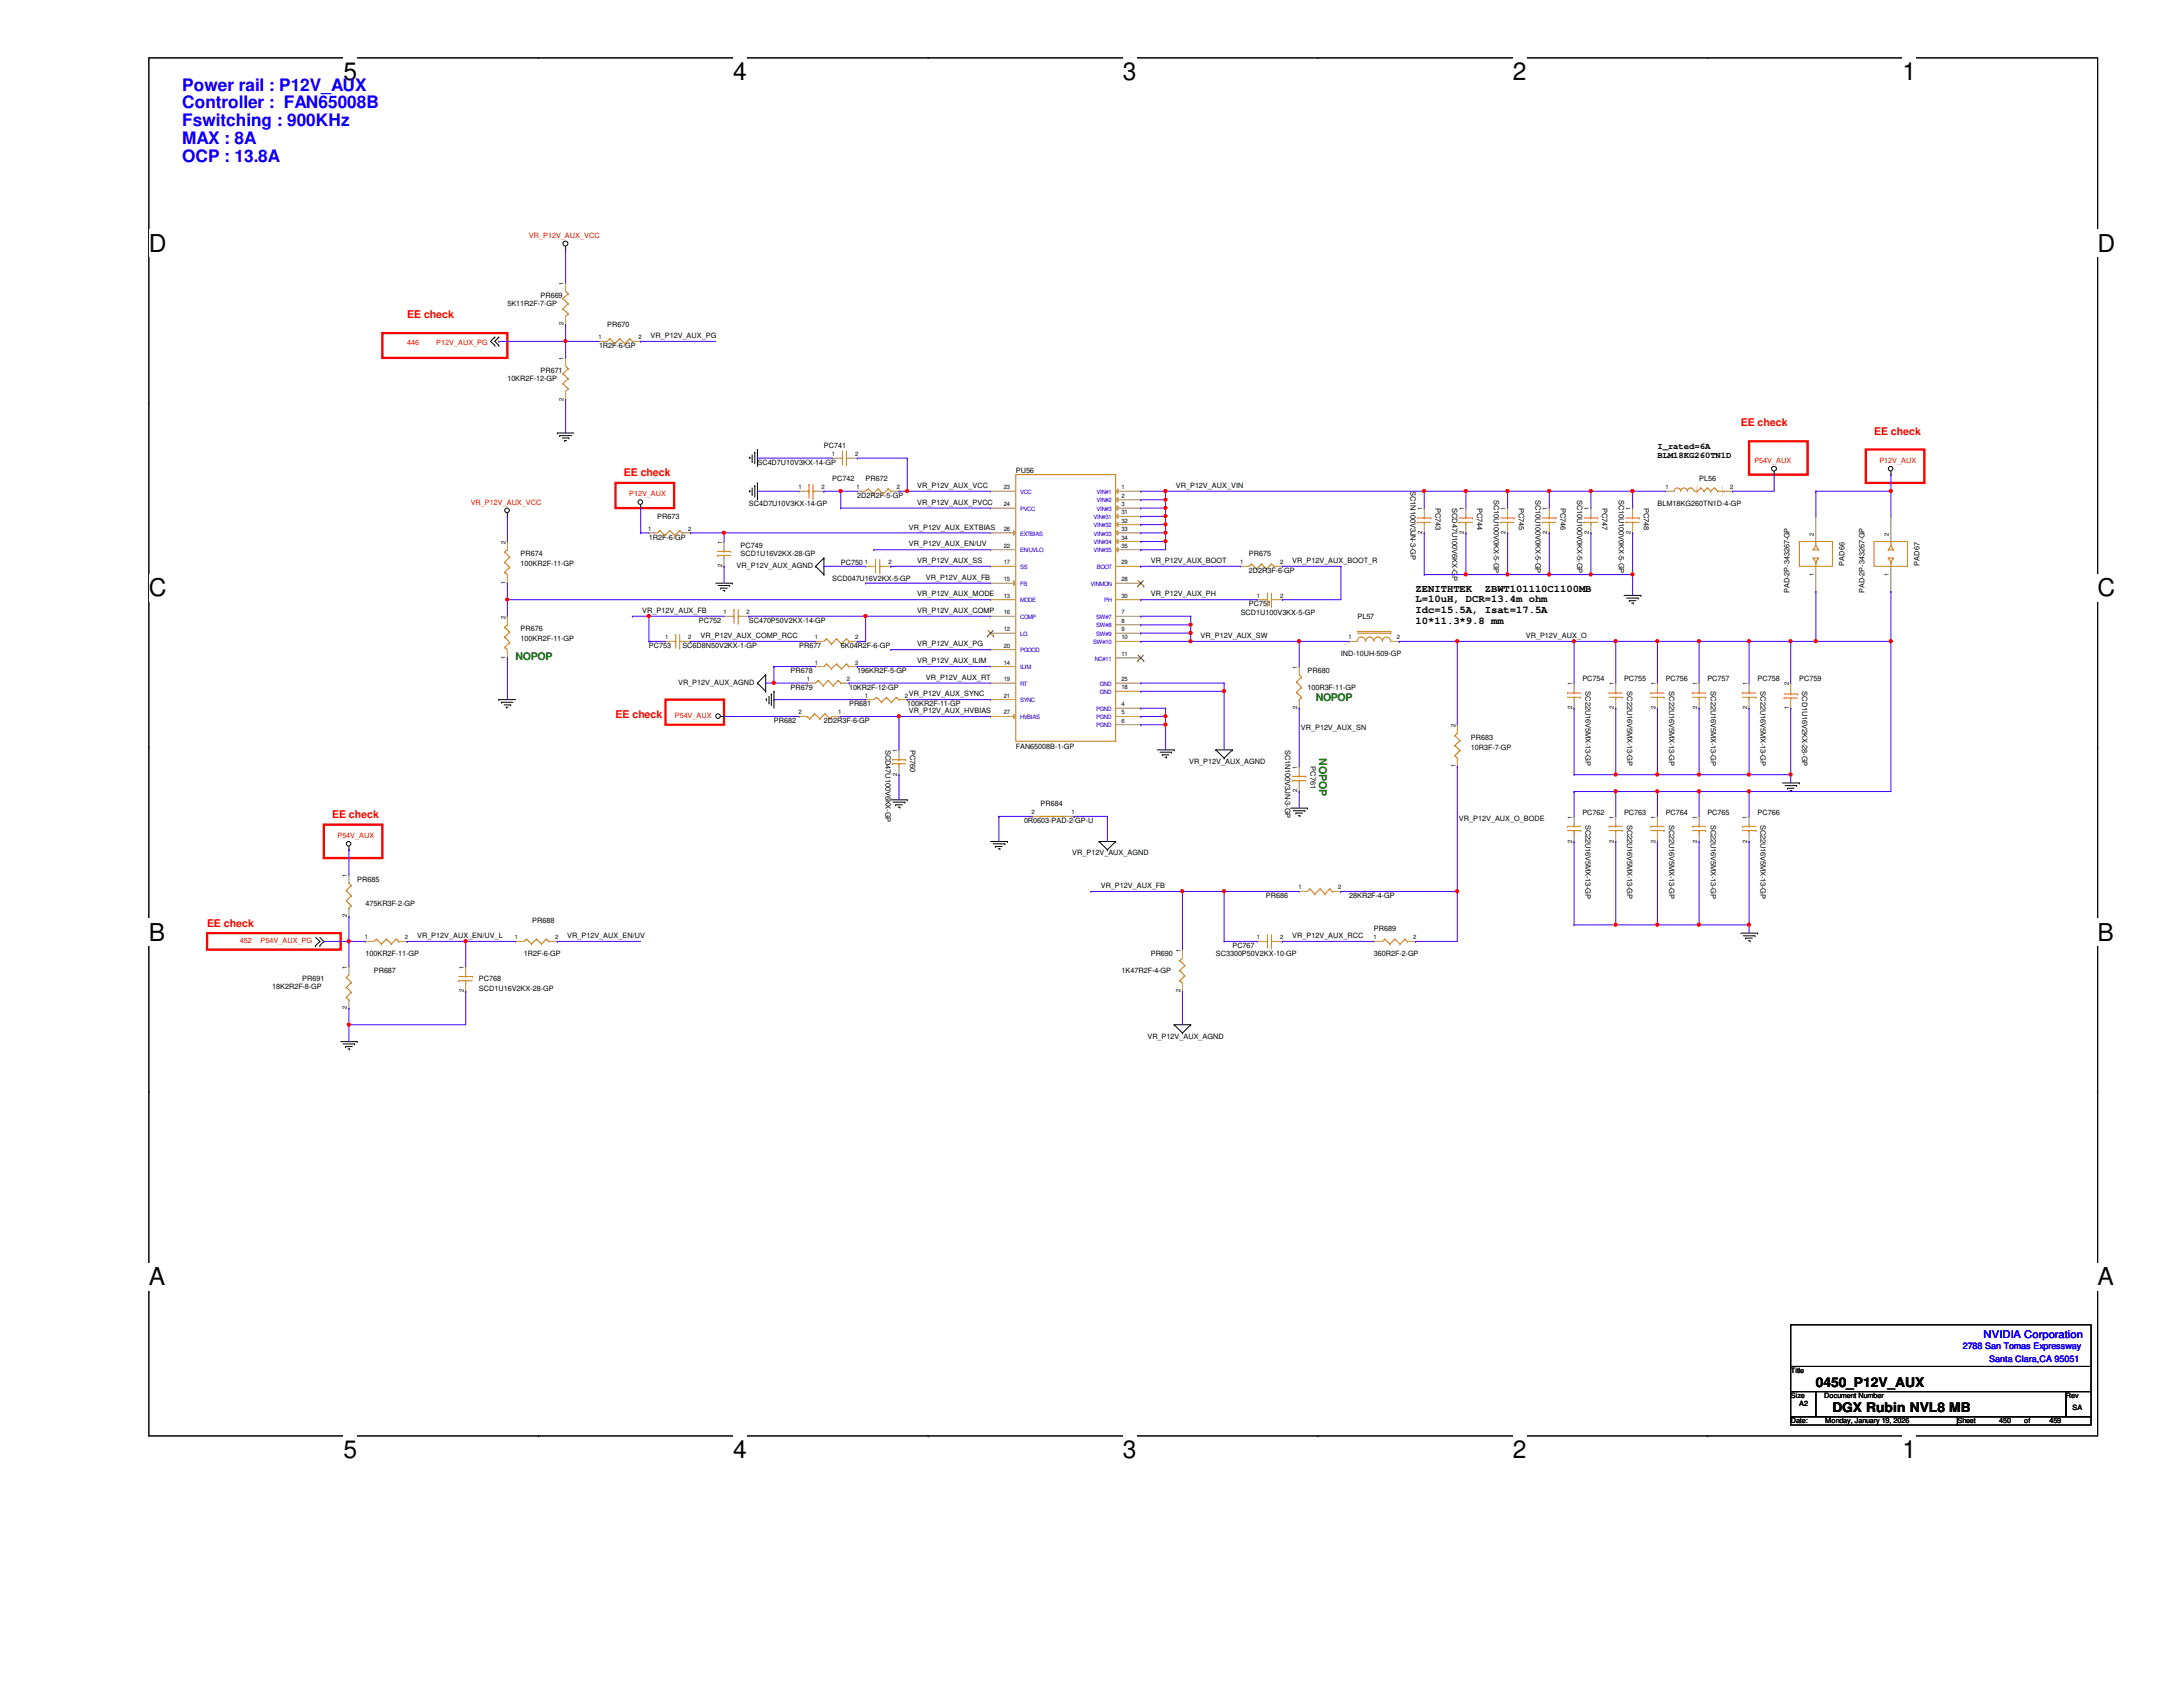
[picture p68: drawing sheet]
<svg xmlns="http://www.w3.org/2000/svg" width="279mm" height="216mm" viewBox="0 0 279 216" stroke-linecap="round" stroke-linejoin="round" font-family="sans-serif">
<defs><g id="words">
<g font-size="3.1">
<text x="44" y="10.2">5</text>
<text x="93.9" y="10.2">4</text>
<text x="143.7" y="10.2">3</text>
<text x="193.6" y="10.2">2</text>
<text x="243.5" y="10.2">1</text>
<text x="19" y="32.2">D</text>
<text x="268.5" y="32.2">D</text>
<text x="19" y="76.3">C</text>
<text x="268.5" y="76.3">C</text>
<text x="19" y="120.4">B</text>
<text x="268.5" y="120.4">B</text>
<text x="19" y="164.5">A</text>
<text x="268.5" y="164.5">A</text>
<text x="44" y="186.6">5</text>
<text x="93.9" y="186.6">4</text>
<text x="143.7" y="186.6">3</text>
<text x="193.6" y="186.6">2</text>
<text x="243.5" y="186.6">1</text>
</g>
<g font-size="2.2" fill="#00f">
<text x="23.3" y="11.6">Power rail : P12V_AUX</text>
<text x="23.3" y="13.9">Controller : FAN65008B</text>
<text x="23.3" y="16.2">Fswitching : 900KHz</text>
<text x="23.3" y="18.5">MAX : 8A</text>
<text x="23.3" y="20.7">OCP : 13.8A</text>
</g>
<g font-size="1.7">
<text x="232.4" y="177.5">0450_P12V_AUX</text>
<text x="234.5" y="180.7">DGX Rubin NVL8 MB</text>
</g>
<g font-size="1.4" fill="#f00">
<text x="52.1" y="40.7">EE check</text>
<text x="222.8" y="54.6">EE check</text>
<text x="239.9" y="55.6">EE check</text>
<text x="79.8" y="61">EE check</text>
<text x="78.8" y="91.9">EE check</text>
<text x="42.5" y="104.7">EE check</text>
<text x="26.5" y="118.6">EE check</text>
</g>
<g font-size="1.4">
<text x="181.2" y="75.7">ZENITHTEK</text>
<text x="181.2" y="77.1">L=10uH, DCR=13.4m ohm</text>
<text x="190" y="75.7">ZBWT101110C1100MB</text>
<text x="181.2" y="78.4">Idc=15.5A, Isat=17.5A</text>
<text x="181.2" y="79.8">10*11.3*9.8 mm</text>
</g>
<g font-size="1.4" fill="#008000">
<text x="66" y="84.4">NOPOP</text>
<text x="168.4" y="89.7">NOPOP</text>
<text x="168.8" y="97" transform="rotate(90 168.8 97)">NOPOP</text>
</g>
<text font-size="1.4" fill="#00f" x="253.9" y="171.2">NVIDIA Corporation</text>
<g font-size="1.3" fill="#cc8006">
<text x="217" y="62.9">(</text>
<text x="220.7" y="62.6">(</text>
</g>
<g font-size="1.1">
<text x="212.1" y="57.4">I_rated=6A</text>
<text x="212.1" y="58.6">BLM18KG260TN1D</text>
</g>
<g font-size="1.1" fill="#00f">
<text x="251.2" y="172.7">2788 San Tomas Expressway</text>
<text x="254.6" y="174.3">Santa Clara,CA 95051</text>
</g>
<g font-size=".9" fill="#f00">
<text x="67.7" y="30.4">VR_P12V_AUX_VCC</text>
<text x="52.1" y="44.1">446</text>
<text x="55.8" y="44.1">P12V_AUX_PG</text>
<text x="224.5" y="59.3">P54V_AUX</text>
<text x="240.5" y="59.3">P12V_AUX</text>
<text x="60.2" y="64.6">VR_P12V_AUX_VCC</text>
<text x="80.5" y="63.5">P12V_AUX</text>
<text x="86.4" y="91.9">P54V_AUX</text>
<text x="43.2" y="107.3">P54V_AUX</text>
<text x="30.7" y="120.7">452</text>
<text x="33.4" y="120.7">P54V_AUX_PG</text>
</g>
<g font-size=".9">
<text x="64.9" y="39.2">5K11R2F-7-GP</text>
<text x="69.2" y="38.1">PR669</text>
<text x="77.7" y="41.9">PR670</text>
<text x="69.2" y="47.7">PR671</text>
<text x="76.7" y="44.5">1R2F-6-GP</text>
<text x="83.3" y="43.3">VR_P12V_AUX_PG</text>
<text x="64.9" y="48.8">10KR2F-12-GP</text>
<text x="96.9" y="59.5">SC4D7U10V3KX-14-GP</text>
<text x="105.5" y="57.3">PC741</text>
<text x="95.8" y="64.8">SC4D7U10V3KX-14-GP</text>
<text x="106.5" y="61.6">PC742</text>
<text x="109.7" y="63.7">2D2R2F-5-GP</text>
<text x="110.8" y="61.6">PR672</text>
<text x="117.4" y="62.4">VR_P12V_AUX_VCC</text>
<text x="117.4" y="64.6">VR_P12V_AUX_PVCC</text>
<text x="130" y="60.5">PU56</text>
<text x="150.5" y="62.4">VR_P12V_AUX_VIN</text>
<text x="180.5" y="62.9" transform="rotate(90 180.5 62.9)">SC1N100V3JN-3-GP</text>
<text x="183.7" y="65" transform="rotate(90 183.7 65)">PC743</text>
<text x="185.8" y="65" transform="rotate(90 185.8 65)">SCD47U100V6KX-GP</text>
<text x="189.1" y="65" transform="rotate(90 189.1 65)">PC744</text>
<text x="191.2" y="64" transform="rotate(90 191.2 64)">SC10U100V0KX-5-GP</text>
<text x="194.4" y="65" transform="rotate(90 194.4 65)">PC745</text>
<text x="196.5" y="64" transform="rotate(90 196.5 64)">SC10U100V0KX-5-GP</text>
<text x="199.7" y="65" transform="rotate(90 199.7 65)">PC746</text>
<text x="201.8" y="64" transform="rotate(90 201.8 64)">SC10U100V0KX-5-GP</text>
<text x="205.1" y="65" transform="rotate(90 205.1 65)">PC747</text>
<text x="207.2" y="64" transform="rotate(90 207.2 64)">SC10U100V0KX-5-GP</text>
<text x="210.4" y="65" transform="rotate(90 210.4 65)">PC748</text>
<text x="212.1" y="64.8">BLM18KG260TN1D-4-GP</text>
<text x="217.5" y="61.6">PL56</text>
<text x="66.6" y="71.2">PR674</text>
<text x="83.1" y="69">1R2F-6-GP</text>
<text x="84.1" y="66.4">PR673</text>
<text x="94.8" y="70.1">PC749</text>
<text x="94.8" y="71.2">SCD1U16V2KX-28-GP</text>
<text x="116.3" y="67.8">VR_P12V_AUX_EXTBIAS</text>
<text x="116.3" y="69.9">VR_P12V_AUX_EN/UV</text>
<text x="159.9" y="71.2">PR675</text>
<text x="66.6" y="72.5">100KR2F-11-GP</text>
<text x="94.3" y="72.7">VR_P12V_AUX_AGND</text>
<text x="106.5" y="74.4">SCD047U16V2KX-5-GP</text>
<text x="107.6" y="72.3">PC750</text>
<text x="117.4" y="76.3">VR_P12V_AUX_MODE</text>
<text x="117.4" y="72.1">VR_P12V_AUX_SS</text>
<text x="118.5" y="74.2">VR_P12V_AUX_FB</text>
<text x="147.3" y="72.1">VR_P12V_AUX_BOOT</text>
<text x="147.3" y="76.3">VR_P12V_AUX_PH</text>
<text x="159.9" y="73.3">2D2R3F-6-GP</text>
<text x="159.9" y="77.6">PC751</text>
<text x="165.4" y="72.1">VR_P12V_AUX_BOOT_R</text>
<text x="229" y="75.9" transform="rotate(-90 229 75.9)">PAD-2P-343267-GP</text>
<text x="236.1" y="72.4" transform="rotate(-90 236.1 72.4)">PAD66</text>
<text x="238.6" y="75.9" transform="rotate(-90 238.6 75.9)">PAD-2P-343267-GP</text>
<text x="245.7" y="72.4" transform="rotate(-90 245.7 72.4)">PAD67</text>
<text x="66.6" y="80.8">PR676</text>
<text x="66.6" y="82.1">100KR2F-11-GP</text>
<text x="82.2" y="78.4">VR_P12V_AUX_FB</text>
<text x="83.1" y="82.9">PC753</text>
<text x="87.3" y="82.9">SC6D8N50V2KX-1-GP</text>
<text x="89.5" y="79.7">PC752</text>
<text x="89.7" y="81.7">VR_P12V_AUX_COMP_RCC</text>
<text x="95.8" y="79.7">SC470P50V2KX-14-GP</text>
<text x="102.3" y="82.9">PR677</text>
<text x="107.6" y="82.9">6K04R2F-6-GP</text>
<text x="117.4" y="78.4">VR_P12V_AUX_COMP</text>
<text x="117.4" y="82.7">VR_P12V_AUX_PG</text>
<text x="153.7" y="81.7">VR_P12V_AUX_SW</text>
<text x="158.8" y="78.7">SCD1U100V3KX-5-GP</text>
<text x="171.6" y="84">IND-10UH-509-GP</text>
<text x="173.7" y="79.2">PL57</text>
<text x="195.3" y="81.7">VR_P12V_AUX_O</text>
<text x="86.8" y="87.6">VR_P12V_AUX_AGND</text>
<text x="101.2" y="88.3">PR679</text>
<text x="101.2" y="86.1">PR678</text>
<text x="108.7" y="88.3">10KR2F-12-GP</text>
<text x="109.7" y="86.1">196KR2F-5-GP</text>
<text x="116.3" y="89.1">VR_P12V_AUX_SYNC</text>
<text x="117.4" y="84.9">VR_P12V_AUX_ILIM</text>
<text x="118.5" y="87">VR_P12V_AUX_RT</text>
<text x="167.3" y="86.1">PR680</text>
<text x="167.3" y="88.3">100R3F-11-GP</text>
<text x="202.5" y="87.2">PC754</text>
<text x="202.9" y="88.5" transform="rotate(90 202.9 88.5)">SC22U16V5MX-13-GP</text>
<text x="207.9" y="87.2">PC755</text>
<text x="208.3" y="88.5" transform="rotate(90 208.3 88.5)">SC22U16V5MX-13-GP</text>
<text x="213.2" y="87.2">PC756</text>
<text x="213.6" y="88.5" transform="rotate(90 213.6 88.5)">SC22U16V5MX-13-GP</text>
<text x="218.5" y="87.2">PC757</text>
<text x="218.9" y="88.5" transform="rotate(90 218.9 88.5)">SC22U16V5MX-13-GP</text>
<text x="225" y="87.2">PC758</text>
<text x="225.3" y="88.5" transform="rotate(90 225.3 88.5)">SC22U16V5MX-13-GP</text>
<text x="230.3" y="87.2">PC759</text>
<text x="230.7" y="88.5" transform="rotate(90 230.7 88.5)">SCD1U16V2KX-28-GP</text>
<text x="99.1" y="92.5">PR682</text>
<text x="105.5" y="92.5">2D2R3F-6-GP</text>
<text x="108.7" y="90.4">PR681</text>
<text x="113.3" y="96" transform="rotate(90 113.3 96)">SCD47U100V6KX-GP</text>
<text x="116.1" y="90.4">100KR2F-11-GP</text>
<text x="116.3" y="91.3">VR_P12V_AUX_HVBIAS</text>
<text x="116.5" y="96" transform="rotate(90 116.5 96)">PC760</text>
<text x="130" y="95.8">FAN65008B-1-GP</text>
<text x="164.5" y="96" transform="rotate(90 164.5 96)">SC1N100V3JN-3-GP</text>
<text x="166.5" y="93.4">VR_P12V_AUX_SN</text>
<text x="188.3" y="94.7">PR683</text>
<text x="188.3" y="95.9">10R3F-7-GP</text>
<text x="152.2" y="97.7">VR_P12V_AUX_AGND</text>
<text x="167.7" y="98.1" transform="rotate(90 167.7 98.1)">PC761</text>
<text x="131.1" y="105.3">0R0603-PAD-2-GP-U</text>
<text x="133.2" y="103.2">PR684</text>
<text x="186.7" y="105.1">VR_P12V_AUX_O_BODE</text>
<text x="202.5" y="104.3">PC762</text>
<text x="202.9" y="105.5" transform="rotate(90 202.9 105.5)">SC22U16V5MX-13-GP</text>
<text x="207.9" y="104.3">PC763</text>
<text x="208.3" y="105.5" transform="rotate(90 208.3 105.5)">SC22U16V5MX-13-GP</text>
<text x="213.2" y="104.3">PC764</text>
<text x="213.6" y="105.5" transform="rotate(90 213.6 105.5)">SC22U16V5MX-13-GP</text>
<text x="218.5" y="104.3">PC765</text>
<text x="218.9" y="105.5" transform="rotate(90 218.9 105.5)">SC22U16V5MX-13-GP</text>
<text x="225" y="104.3">PC766</text>
<text x="225.3" y="105.5" transform="rotate(90 225.3 105.5)">SC22U16V5MX-13-GP</text>
<text x="45.7" y="112.8">PR685</text>
<text x="137.2" y="109.5">VR_P12V_AUX_AGND</text>
<text x="140.9" y="113.7">VR_P12V_AUX_FB</text>
<text x="46.8" y="116">475KR3F-2-GP</text>
<text x="68.1" y="118.2">PR688</text>
<text x="162" y="114.9">PR686</text>
<text x="172.7" y="114.9">28KR2F-4-GP</text>
<text x="175.9" y="119.2">PR689</text>
<text x="38.7" y="125.6">PR691</text>
<text x="46.8" y="122.4">100KR2F-11-GP</text>
<text x="47.8" y="124.5">PR687</text>
<text x="53.4" y="120.1">VR_P12V_AUX_EN/UV_L</text>
<text x="61.3" y="125.6">PC768</text>
<text x="67.1" y="122.4">1R2F-6-GP</text>
<text x="72.6" y="120.1">VR_P12V_AUX_EN/UV</text>
<text x="143.6" y="124.5">1K47R2F-4-GP</text>
<text x="147.3" y="122.4">PR690</text>
<text x="155.6" y="122.4">SC3300P50V2KX-10-GP</text>
<text x="157.7" y="121.3">PC767</text>
<text x="165.4" y="120.1">VR_P12V_AUX_RCC</text>
<text x="175.9" y="122.4">360R2F-2-GP</text>
<text x="34.8" y="126.6">18K2R2F-8-GP</text>
<text x="61.3" y="126.9">SCD1U16V2KX-28-GP</text>
<text x="146.9" y="133">VR_P12V_AUX_AGND</text>
<text x="229.2" y="175.7">Title</text>
<text x="229.2" y="178.9">Size</text>
<text x="233.5" y="178.9">Document Number</text>
<text x="264.4" y="178.9">Rev</text>
<text x="229.2" y="182.2">Date:</text>
<text x="230.3" y="180">A2</text>
<text x="233.6" y="182.2">Monday, January 19, 2026</text>
<text x="250.5" y="182.2">Sheet</text>
<text x="255.9" y="182.2">450</text>
<text x="259.1" y="182.2">of</text>
<text x="262.3" y="182.2">459</text>
<text x="265.3" y="180.4">SA</text>
</g>
<g font-size=".8">
<text x="72.1" y="41.7" transform="rotate(-90 72.1 41.7)">2</text>
<text x="72.1" y="36.5" transform="rotate(-90 72.1 36.5)">1</text>
<text x="72.1" y="46.1" transform="rotate(-90 72.1 46.1)">1</text>
<text x="76.6" y="43.4">1</text>
<text x="81.7" y="43.4">2</text>
<text x="72.1" y="51.3" transform="rotate(-90 72.1 51.3)">2</text>
<text x="106.5" y="58.4">1</text>
<text x="109.4" y="58.4">2</text>
<text x="102.2" y="62.6">1</text>
<text x="105.2" y="62.6">2</text>
<text x="109.6" y="62.6">1</text>
<text x="114.8" y="62.6">2</text>
<text x="128.5" y="62.6">23</text>
<text x="128.5" y="64.8">24</text>
<text x="143.6" y="62.6">1</text>
<text x="143.6" y="63.7">2</text>
<text x="143.6" y="64.8">3</text>
<text x="143.6" y="65.8">31</text>
<text x="182" y="65.3" transform="rotate(-90 182 65.3)">1</text>
<text x="187.4" y="65.3" transform="rotate(-90 187.4 65.3)">1</text>
<text x="192.7" y="65.3" transform="rotate(-90 192.7 65.3)">1</text>
<text x="198" y="65.3" transform="rotate(-90 198 65.3)">1</text>
<text x="203.4" y="65.3" transform="rotate(-90 203.4 65.3)">1</text>
<text x="208.7" y="65.3" transform="rotate(-90 208.7 65.3)">1</text>
<text x="213.1" y="62.6">1</text>
<text x="221.4" y="62.6">2</text>
<text x="64.7" y="69.6" transform="rotate(-90 64.7 69.6)">2</text>
<text x="83" y="67.9">1</text>
<text x="88.1" y="67.9">2</text>
<text x="92.4" y="69.6" transform="rotate(-90 92.4 69.6)">1</text>
<text x="128.5" y="70.1">22</text>
<text x="128.5" y="67.9">26</text>
<text x="143.6" y="66.9">32</text>
<text x="143.6" y="67.9">33</text>
<text x="143.6" y="69">34</text>
<text x="143.6" y="70.1">35</text>
<text x="182" y="68.3" transform="rotate(-90 182 68.3)">2</text>
<text x="187.4" y="68.3" transform="rotate(-90 187.4 68.3)">2</text>
<text x="192.7" y="68.3" transform="rotate(-90 192.7 68.3)">2</text>
<text x="198" y="68.3" transform="rotate(-90 198 68.3)">2</text>
<text x="203.4" y="68.3" transform="rotate(-90 203.4 68.3)">2</text>
<text x="208.7" y="68.3" transform="rotate(-90 208.7 68.3)">2</text>
<text x="232.2" y="68.5" transform="rotate(-90 232.2 68.5)">2</text>
<text x="241.8" y="68.5" transform="rotate(-90 241.8 68.5)">2</text>
<text x="64.7" y="74.7" transform="rotate(-90 64.7 74.7)">1</text>
<text x="92.4" y="72.6" transform="rotate(-90 92.4 72.6)">2</text>
<text x="110.7" y="72.2">1</text>
<text x="113.7" y="72.2">2</text>
<text x="128.5" y="76.5">13</text>
<text x="128.5" y="74.4">15</text>
<text x="128.5" y="72.2">17</text>
<text x="143.6" y="72.2">29</text>
<text x="143.6" y="76.5">30</text>
<text x="143.6" y="74.4">28</text>
<text x="158.7" y="72.2">1</text>
<text x="160.9" y="76.5">1</text>
<text x="163.8" y="72.2">2</text>
<text x="163.8" y="76.5">2</text>
<text x="232.2" y="73.7" transform="rotate(-90 232.2 73.7)">1</text>
<text x="241.8" y="73.7" transform="rotate(-90 241.8 73.7)">1</text>
<text x="64.7" y="79.2" transform="rotate(-90 64.7 79.2)">2</text>
<text x="85.1" y="81.8">1</text>
<text x="88.1" y="81.8">2</text>
<text x="92.6" y="78.6">1</text>
<text x="95.5" y="78.6">2</text>
<text x="104.3" y="81.8">1</text>
<text x="109.4" y="81.8">2</text>
<text x="128.5" y="78.6">16</text>
<text x="128.5" y="82.9">20</text>
<text x="128.5" y="80.8">12</text>
<text x="143.6" y="78.6">7</text>
<text x="143.6" y="79.7">8</text>
<text x="143.6" y="80.8">9</text>
<text x="143.6" y="81.8">10</text>
<text x="143.6" y="83.9">11</text>
<text x="172.6" y="81.8">1</text>
<text x="178.8" y="81.8">2</text>
<text x="64.7" y="84.3" transform="rotate(-90 64.7 84.3)">1</text>
<text x="103.3" y="87.2">1</text>
<text x="104.3" y="85">1</text>
<text x="108.4" y="87.2">2</text>
<text x="109.4" y="85">2</text>
<text x="110.7" y="89.3">1</text>
<text x="115.8" y="89.3">2</text>
<text x="128.5" y="85">14</text>
<text x="128.5" y="87.2">19</text>
<text x="128.5" y="89.3">21</text>
<text x="143.6" y="87.2">25</text>
<text x="143.6" y="88.2">18</text>
<text x="166" y="85.6" transform="rotate(-90 166 85.6)">1</text>
<text x="201.2" y="87.7" transform="rotate(-90 201.2 87.7)">1</text>
<text x="206.5" y="87.7" transform="rotate(-90 206.5 87.7)">1</text>
<text x="211.9" y="87.7" transform="rotate(-90 211.9 87.7)">1</text>
<text x="217.2" y="87.7" transform="rotate(-90 217.2 87.7)">1</text>
<text x="223.6" y="87.7" transform="rotate(-90 223.6 87.7)">1</text>
<text x="228.9" y="87.7" transform="rotate(-90 228.9 87.7)">2</text>
<text x="102.2" y="91.4">2</text>
<text x="107.3" y="91.4">1</text>
<text x="128.5" y="91.4">27</text>
<text x="143.6" y="91.4">5</text>
<text x="143.6" y="90.4">4</text>
<text x="143.6" y="92.5">6</text>
<text x="166" y="90.7" transform="rotate(-90 166 90.7)">2</text>
<text x="186.3" y="93" transform="rotate(-90 186.3 93)">2</text>
<text x="201.2" y="90.7" transform="rotate(-90 201.2 90.7)">2</text>
<text x="206.5" y="90.7" transform="rotate(-90 206.5 90.7)">2</text>
<text x="211.9" y="90.7" transform="rotate(-90 211.9 90.7)">2</text>
<text x="217.2" y="90.7" transform="rotate(-90 217.2 90.7)">2</text>
<text x="223.6" y="90.7" transform="rotate(-90 223.6 90.7)">2</text>
<text x="228.9" y="90.7" transform="rotate(-90 228.9 90.7)">1</text>
<text x="114.8" y="99.3" transform="rotate(-90 114.8 99.3)">2</text>
<text x="114.8" y="96.3" transform="rotate(-90 114.8 96.3)">1</text>
<text x="166" y="101.4" transform="rotate(-90 166 101.4)">2</text>
<text x="166" y="98.4" transform="rotate(-90 166 98.4)">1</text>
<text x="186.3" y="98.2" transform="rotate(-90 186.3 98.2)">1</text>
<text x="132" y="104.2">2</text>
<text x="137.2" y="104.2">1</text>
<text x="201.2" y="107.8" transform="rotate(-90 201.2 107.8)">2</text>
<text x="201.2" y="104.8" transform="rotate(-90 201.2 104.8)">1</text>
<text x="206.5" y="107.8" transform="rotate(-90 206.5 107.8)">2</text>
<text x="206.5" y="104.8" transform="rotate(-90 206.5 104.8)">1</text>
<text x="211.9" y="107.8" transform="rotate(-90 211.9 107.8)">2</text>
<text x="211.9" y="104.8" transform="rotate(-90 211.9 104.8)">1</text>
<text x="217.2" y="107.8" transform="rotate(-90 217.2 107.8)">2</text>
<text x="217.2" y="104.8" transform="rotate(-90 217.2 104.8)">1</text>
<text x="223.6" y="107.8" transform="rotate(-90 223.6 107.8)">2</text>
<text x="223.6" y="104.8" transform="rotate(-90 223.6 104.8)">1</text>
<text x="44.4" y="112.3" transform="rotate(-90 44.4 112.3)">1</text>
<text x="166.2" y="113.8">1</text>
<text x="171.3" y="113.8">2</text>
<text x="44.4" y="117.4" transform="rotate(-90 44.4 117.4)">2</text>
<text x="44.4" y="124" transform="rotate(-90 44.4 124)">1</text>
<text x="46.7" y="120.2">1</text>
<text x="51.8" y="120.2">2</text>
<text x="59.4" y="124" transform="rotate(-90 59.4 124)">1</text>
<text x="65.9" y="120.2">1</text>
<text x="71" y="120.2">2</text>
<text x="151.1" y="121.9" transform="rotate(-90 151.1 121.9)">1</text>
<text x="160.9" y="120.2">1</text>
<text x="163.8" y="120.2">2</text>
<text x="175.8" y="120.2">1</text>
<text x="180.9" y="120.2">2</text>
<text x="44.4" y="129.2" transform="rotate(-90 44.4 129.2)">2</text>
<text x="59.4" y="127" transform="rotate(-90 59.4 127)">2</text>
<text x="151.1" y="127" transform="rotate(-90 151.1 127)">2</text>
</g>
<g font-size=".8" fill="#00c">
<text x="130.6" y="63.2">VCC</text>
<text x="130.6" y="65.4">PVCC</text>
<text x="140.3" y="63.2">VIN#1</text>
<text x="140.3" y="64.3">VIN#2</text>
<text x="140.3" y="65.4">VIN#3</text>
<text x="130.6" y="70.7">EN/UVLO</text>
<text x="130.6" y="68.5">EXTBIAS</text>
<text x="140" y="67.5">VIN#32</text>
<text x="140" y="66.4">VIN#31</text>
<text x="140" y="68.5">VIN#33</text>
<text x="140" y="69.6">VIN#34</text>
<text x="140" y="70.7">VIN#35</text>
<text x="130.6" y="77.1">MODE</text>
<text x="130.6" y="75">FB</text>
<text x="130.6" y="72.8">SS</text>
<text x="139.6" y="75">VINMON</text>
<text x="140.4" y="72.8">BOOT</text>
<text x="141.3" y="77.1">PH</text>
<text x="130.6" y="79.2">COMP</text>
<text x="130.6" y="83.5">PGOOD</text>
<text x="130.6" y="81.4">LG</text>
<text x="139.9" y="82.4">SW#10</text>
<text x="140.3" y="79.2">SW#7</text>
<text x="140.3" y="80.3">SW#8</text>
<text x="140.3" y="81.4">SW#9</text>
<text x="130.6" y="85.6">ILIM</text>
<text x="130.6" y="87.8">RT</text>
<text x="130.6" y="89.9">SYNC</text>
<text x="140.1" y="84.5">NC#11</text>
<text x="140.8" y="87.8">GND</text>
<text x="140.8" y="88.8">GND</text>
<text x="130.6" y="92">HVBIAS</text>
<text x="140.3" y="92">PGND</text>
<text x="140.3" y="91">PGND</text>
<text x="140.3" y="93.1">PGND</text>
</g>
</g></defs>
<path d="M19.1 7.4h249.4v176.4h-249.4z" fill="none" stroke="#000" stroke-width=".13"/>
<g fill="#fff">
<path d="M44 7.4h1.7v3.5h-1.7z"/>
<path d="M44 183.8h1.7v3.4h-1.7z"/>
</g>
<path d="M68.9 7.4h.1M68.9 183.8h.1" fill="none" stroke="#000" stroke-width=".13"/>
<g fill="#fff">
<path d="M93.9 7.4h1.7v3.5h-1.7z"/>
<path d="M93.9 183.8h1.7v3.4h-1.7z"/>
</g>
<path d="M118.8 7.4h.1M118.8 183.8h.1" fill="none" stroke="#000" stroke-width=".13"/>
<g fill="#fff">
<path d="M143.7 7.4h1.8v3.5h-1.8z"/>
<path d="M143.7 183.8h1.8v3.4h-1.8z"/>
</g>
<path d="M168.7 7.4h.1M168.7 183.8h.1" fill="none" stroke="#000" stroke-width=".13"/>
<g fill="#fff">
<path d="M193.6 7.4h1.8v3.5h-1.8z"/>
<path d="M193.6 183.8h1.8v3.4h-1.8z"/>
</g>
<path d="M218.6 7.4h.1M218.6 183.8h.1" fill="none" stroke="#000" stroke-width=".13"/>
<g fill="#fff">
<path d="M243.5 7.4h1.7v3.5h-1.7z"/>
<path d="M243.5 183.8h1.7v3.4h-1.7z"/>
<path d="M19.1 29.4h2.2v3.5h-2.2z"/>
<path d="M268.5 29.4h2.2v3.5h-2.2z"/>
<path d="M19.1 73.5h2.2v3.5h-2.2z"/>
<path d="M268.5 73.5h2.2v3.5h-2.2z"/>
</g>
<path d="M19.1 51.5h.1M268.5 51.5h.1" fill="none" stroke="#000" stroke-width=".13"/>
<g fill="#fff">
<path d="M19.1 117.6h2v3.5h-2z"/>
<path d="M268.5 117.6h2.1v3.5h-2.1z"/>
</g>
<path d="M19.1 95.6h.1M268.5 95.6h.1" fill="none" stroke="#000" stroke-width=".13"/>
<g fill="#fff">
<path d="M19.1 161.7h2v3.4h-2z"/>
<path d="M268.5 161.7h2.1v3.4h-2.1z"/>
</g>
<g fill="none" stroke="#000" stroke-width=".13">
<path d="M72.4 32h.1M72.4 31.5v.5M63.3 43.1h.1M63.3 44.2h.1M63.3 43.1l-.5 .6 .5 .5M63.8 43.1h.1M63.8 44.2h.1M63.8 43.1l-.5 .6 .5 .5M71.3 55.4h.1M71.3 55.4h2.1M71.6 55.8h.1M71.6 55.8h1.6"/>
<path d="M72 56h.8M72.3 56.4h.1M72.3 56.4h.2M72.8 56h.1M96 58.5h.1M96 58.5v.2M96.3 59.1h.1M96.3 58.2v.9M96.6 57.9h.1M96.6 57.9v1.5M96.9 57.5h.1M96.9 57.5v2.2"/>
<path d="M64.9 66.1h.1M64.9 65.7v.4M82 65h.1M82 64.6v.4M91.6 74.6h2.1M91.9 74.9h1.5M92.2 75.3h.1M92.2 75.3h.9M92.5 75.6h.3M92.8 75.6h.1M93.4 74.9h.1M93.7 74.6h.1"/>
<path d="M96 62.8h.1M96 62.8v.2M96.3 63.3h.1M96.3 62.4v.9M96.6 62.1h.1M96.6 62.1v1.5M96.9 61.8h.1M96.9 61.8v2.2M104.4 72.5h.1M104.4 72.5l1.1 1M105.5 73.5h.1M105.5 71.4h.1"/>
<path d="M105.5 71.4v2.1M105.5 71.4l-1.1 1.1M207.9 76.2h2.1M208.2 76.5h1.5M208.5 76.9h.1M208.5 76.9h.9M208.8 77.2h.2M209 77.2h.1M209.7 76.5h.1M210 76.2h.1M227.1 60.7h.1M227.1 60.3v.4"/>
<path d="M242 60.7h.1M242 60.3v.4M63.8 89.5h.1M63.8 89.5h2.2M64.2 89.9h.1M64.2 89.9h1.5M64.5 90.2h.9M64.8 90.5h.1M64.8 90.5h.2M65.4 90.2h.1M92.2 91.7h.5M92.7 91.7h.1"/>
<path d="M96.9 87.4h.1M96.9 87.4l1.1 1.1M98 88.5h.1M98 86.4h.1M98 86.4v2.1M98 86.4l-1.1 1M98.1 89.4h.1M98.1 89.4v.3M98.4 90h.1M98.4 89.1v.9M98.7 88.8h.1M98.7 88.8v1.5"/>
<path d="M99.1 88.5h.1M99.1 88.5v2.1M148.1 96h2.2M148.5 96.3h1.4M148.8 96.6h.1M148.8 96.6h.8M149.1 96.9h.2M149.3 96.9h.1M149.9 96.3h.1M150.3 96h.1M155.6 96h.1M155.6 96h2.1"/>
<path d="M155.6 96l1.1 1M156.7 97h.1M157.7 96h.1M157.7 96l-1 1M40.4 120l.5 .5M40.9 120l.5 .5M44.7 108.8h.1M44.7 108.3v.5M114 102.4h2.1M114.3 102.7h1.5M114.6 103h.1M114.6 103h.9"/>
<path d="M114.9 103.3h.3M115.2 103.3h.1M115.8 102.7h.1M116.1 102.4h.1M126.8 107.7h2.1M127.1 108h1.5M127.4 108.3h.1M127.4 108.3h.9M127.8 108.6h.2M128 108.6h.1M128.6 108h.1M128.9 107.7h.1"/>
<path d="M140.7 107.7h.1M140.7 107.7h2.1M140.7 107.7l1 1.1M141.7 108.8h.1M142.8 107.7h.1M142.8 107.7l-1.1 1.1M165.2 103.4h2.1M165.5 103.8h1.5M165.9 104.1h.1M165.9 104.1h.8M166.2 104.4h.2M166.4 104.4h.1"/>
<path d="M167 103.8h.1M167.3 103.4h.1M222.8 119.4h2.2M223.1 119.8h1.5M224.6 119.8h.1M225 119.4h.1M228.1 100.2h2.2M228.5 100.5h1.5M228.8 100.9h.1M228.8 100.9h.8M229.1 101.2h.2M229.3 101.2h.1"/>
<path d="M230 100.5h.1M230.3 100.2h.1M19.1 139.7h.1M40.4 121h.1M40.9 120.5h.1M40.9 121h.1M40.9 120.5l-.5 .5M41.4 120.5h.1M41.4 120.5l-.5 .5M43.6 133.3h2.1M43.9 133.6h1.5M44.2 133.9h.1"/>
<path d="M44.2 133.9h.9M44.5 134.2h.2M44.7 134.2h.1M45.4 133.6h.1M45.7 133.3h.1M150.3 131.1h.1M150.3 131.1h2.1M150.3 131.1l1 1.1M151.3 132.2h.1M152.4 131.1h.1M152.4 131.1l-1.1 1.1M223.4 120.1h.1"/>
<path d="M223.4 120.1h.9M223.8 120.4h.2M224 120.4h.1M268.5 139.7h.1M229.2 169.5h38.4v5.4h-38.4zM229.2 174.9h38.4v3.2h-38.4zM229.2 178.1h3.2v3.2h-3.2zM232.4 178.1h32v3.2h-32zM264.4 178.1h3.2v3.2h-3.2zM229.2 181.3h21.3v1.1h-21.3zM250.5 181.3h17.1v1.1h-17.1z"/>
<circle cx="72.4" cy="31.2" r=".32"/>
<circle cx="227.1" cy="60" r=".31"/>
<circle cx="242" cy="60" r=".3"/>
<circle cx="64.9" cy="65.3" r=".3"/>
<circle cx="82" cy="64.3" r=".3"/>
<circle cx="91.9" cy="91.6" r=".3"/>
<circle cx="44.6" cy="108" r=".3"/>
</g>
<path d="M48.9 42.6h16v3.2h-16zM223.9 56.5h7.5v4.2h-7.5zM238.8 57.5h7.5v4.3h-7.5zM78.8 61.8h7.5v3.2h-7.5zM85.2 89.5h7.5v3.3h-7.5zM26.5 119.4h17.1v2.1h-17.1zM41.4 105.5h7.5v4.3h-7.5z" fill="none" stroke="#f00" stroke-width=".3"/>
<g fill="none" stroke="#cc8006" stroke-width=".13">
<path d="M72.1 38.2h.1M72.1 39.5h.1M72.1 38.2l.6 .7M72.1 39.5l.6 .7M72.4 37.3l.3 .3M72.7 37.6h.1M72.7 38.9h.1M72.7 37.6l-.6 .6M72.7 38.9l-.6 .6M72.1 47.8h.1M72.1 49.1h.1M72.1 47.8l.6 .7"/>
<path d="M72.1 49.1l.6 .6M72.4 50.1h.1M72.4 40.5h.1M72.4 46.9l.3 .3M72.7 47.2h.1M72.7 48.5h.1M72.7 49.7h.1M72.7 40.2h.1M72.7 47.2l-.6 .6M72.7 48.5l-.6 .6M72.7 49.7l-.3 .4M72.7 40.2l-.3 .3"/>
<path d="M78.1 43.3h.1M78.1 43.3l-.4 .4M78.1 43.3l.6 .7M78.7 44h.1M79.3 43.3h.1M79.3 43.3l-.6 .7M79.3 43.3l.7 .7M80 44h.1M80.6 43.3h.1M80.6 43.3l-.6 .7M80.6 43.3l.3 .4M80.9 43.7h.1"/>
<path d="M107.6 58.6h.2M107.8 58.6h.1M107.8 57.7h.1M107.8 57.7v1.8M108.3 58.6h.1M108.3 59.5h.1M108.3 58.6h.4M108.3 57.7v1.8M64.6 73.2h.1M64.6 72h.1M64.6 70.7h.1M64.6 73.2l.3 .3"/>
<path d="M64.6 72l.6 .6M64.6 70.7l.6 .6M64.9 80h.1M64.9 70.4h.1M64.9 80l-.3 .3M64.9 70.4l-.3 .3M65.2 72.6h.1M65.2 71.3h.1M65.2 72.6l-.6 .6M65.2 71.3l-.6 .7M84.5 67.9h.1M84.5 67.9l-.4 .3"/>
<path d="M84.5 67.9l.6 .6M85.1 68.5h.1M85.7 67.9h.1M85.7 67.9l-.6 .6M85.7 67.9l.7 .6M86.4 68.5h.1M87 67.9h.1M87 67.9l-.6 .6M87 67.9l.3 .3M87.3 68.2h.1M91.8 71.1h.1M91.8 70.6h1.7"/>
<path d="M91.8 71.1h1.7M92.7 70.6h.1M92.7 71.1h.1M92.7 70.4v.2M92.7 71.1v.3M93.5 70.6h.1M93.7 78.9h.2M93.9 78.9h.1M93.9 78h.1M93.9 78v1.8M94.5 78.9h.1M94.5 79.8h.1"/>
<path d="M94.5 78.9h.3M94.5 78v1.8M103.3 62.9h.2M103.5 62.9h.1M103.5 62h.1M103.5 62v1.8M104.1 62.9h.1M104.1 63.8h.1M104.1 62.9h.3M104.1 62v1.8M111.1 62.6h.1M111.1 62.6l-.3 .3"/>
<path d="M111.1 62.6l.7 .6M111.8 63.2h.1M111.8 72.5h.3M112.1 72.5h.1M112.1 71.6h.1M112.1 71.6v1.7M112.4 62.6h.1M112.4 62.6l-.6 .6M112.4 62.6l.6 .6M112.6 72.5h.1M112.6 73.3h.1M112.6 72.5h.3"/>
<path d="M112.6 71.6v1.7M113 63.2h.1M113.7 62.6h.1M113.7 62.6l-.7 .6M113.7 62.6l.3 .3M114 62.9h.1M130 60.7h12.8v34.2h-12.8zM160.2 72.2h.1M160.2 72.2l-.3 .3M160.2 72.2l.6 .6M160.8 72.8h.1M161.5 72.2h.1"/>
<path d="M161.5 72.2l-.7 .6M161.5 72.2l.6 .6M162.1 72.8h.1M162.7 72.2h.1M162.7 72.2l-.6 .6M162.7 72.2l.4 .3M163.1 72.5h.1M181.4 66.8h.1M181.4 66.3h1.7M181.4 66.8h1.7M182.3 66.3h.1M182.3 66.8h.1"/>
<path d="M182.3 66.1v.2M182.3 66.8v.3M183.1 66.3h.1M186.7 66.8h.1M186.7 66.3h1.8M186.7 66.8h1.8M187.6 66.3h.1M187.6 66.8h.1M187.6 66.1v.2M187.6 66.8v.3M188.5 66.3h.1M192.1 66.8h.1"/>
<path d="M192.1 66.3h1.7M192.1 66.8h1.7M193 66.3h.1M193 66.8h.1M193 66.1v.2M193 66.8v.3M193.8 66.3h.1M197.4 66.8h.1M197.4 66.3h1.7M197.4 66.8h1.7M198.3 66.3h.1M198.3 66.8h.1"/>
<path d="M198.3 66.1v.2M198.3 66.8v.3M199.1 66.3h.1M202.7 66.8h.1M202.7 66.3h1.8M202.7 66.8h1.8M203.6 66.3h.1M203.6 66.8h.1M203.6 66.1v.2M203.6 66.8v.3M204.5 66.3h.1M208.1 66.8h.1"/>
<path d="M208.1 66.3h1.7M208.1 66.8h1.7M209 66.3h.1M209 66.8h.1M209 66.1v.2M209 66.8v.3M209.8 66.3h.1M215.1 62.8a.4 .4 0 0 0-.4-.4 .4 .4 0 0 0-.4 .5M215.9 62.8a.4 .4 0 0 0-.4-.4 .4 .4 0 0 0-.4 .5M216.8 62.8a.4 .4 0 0 0-.4-.4 .4 .4 0 0 0-.4 .5M216.8 62.9h.5M217.3 62.9h.1"/>
<path d="M217.7 62.4h.1M217.7 62.4l-.4 .5M217.7 62.4l.4 .5M218.1 62.9h.1M218.5 62.4h.1M218.5 62.4l-.4 .5M218.5 62.4l.4 .5M218.9 62.9h.1M219.4 62.4h.1M219.4 62.4l-.5 .5M219.4 62.4l.4 .5M219.8 62.9h.1"/>
<path d="M219.8 62.9h.9M220.7 62.9h.1M230.3 69.3h4.2v3.2h-4.2zM232.1 70.4h.1M232.1 71.4h.1M232.1 70.4h.6M232.1 71.4h.6M232.1 71.4l.3 .6M232.4 69.8h.1M232.4 69.3h.1M232.4 72h.1M232.4 69.8l.3 .6"/>
<path d="M232.4 69.8l-.3 .6M232.4 69.3v.5M232.4 72v.5M232.7 70.4h.1M232.7 71.4h.1M232.7 71.4l-.3 .6M239.9 69.3h4.2v3.2h-4.2zM241.7 70.4h.1M241.7 71.4h.1M241.7 70.4h.6M241.7 71.4l.3 .6M241.7 71.4h.6"/>
<path d="M242 69.8h.1M242 69.3h.1M242 72h.1M242 69.8l.3 .6M242 69.8l-.3 .6M242 69.3v.5M242 72v.5M242.3 70.4h.1M242.3 71.4h.1M242.3 71.4l-.3 .6M64.6 82.8h.1M64.6 81.5h.1"/>
<path d="M64.6 80.3h.1M64.6 82.8l.3 .3M64.6 81.5l.6 .7M64.6 80.3l.6 .6M65.2 82.2h.1M65.2 80.9h.1M65.2 82.2l-.6 .6M65.2 80.9l-.6 .6M86.3 82.1h.2M86.5 82.1h.1M86.5 81.2h.1M86.5 81.2v1.7"/>
<path d="M87 82.1h.1M87 82.9h.1M87 82.1h.3M87 81.2v1.7M103.3 91.7h.1M103.3 91.7l.3 .3M103.6 92h.1M104.3 91.4h.1M104.3 91.4l.6 .6M104.3 91.4l-.7 .6M104.7 87.1h.1M104.7 87.1l-.3 .3"/>
<path d="M104.7 87.1l.7 .7M104.9 92h.1M105.4 87.8h.1M105.6 91.4h.1M105.6 91.4l.6 .6M105.6 91.4l-.7 .6M105.8 81.7h.1M105.8 85h.1M105.8 81.7l-.3 .4M105.8 81.7l.6 .7M105.8 85l-.3 .3M105.8 85l.6 .6"/>
<path d="M106 87.1h.1M106 87.1l-.6 .7M106 87.1l.6 .7M106.2 92h.1M106.4 82.4h.1M106.4 85.6h.1M106.5 91.7l-.3 .3M106.6 87.8h.1M107.1 81.7h.1M107.1 85h.1M107.1 81.7l-.7 .7M107.1 81.7l.6 .7"/>
<path d="M107.1 85l-.7 .6M107.1 85l.6 .6M107.3 87.1h.1M107.3 87.1l-.7 .7M107.3 87.1l.3 .3M107.6 87.4h.1M107.7 82.4h.1M107.7 85.6h.1M108.3 81.7h.1M108.3 85h.1M108.3 81.7l-.6 .7M108.3 81.7l.4 .4"/>
<path d="M108.3 85l-.6 .6M108.3 85l.4 .3M108.7 82.1h.1M108.7 85.3h.1M112.2 89.2h.1M112.2 89.2l-.4 .3M112.2 89.2l.6 .7M112.8 89.9h.1M113.5 89.2h.1M113.5 89.2l-.7 .7M113.5 89.2l.6 .7M114.1 89.9h.1"/>
<path d="M114.2 97.7h.1M114.2 97.2h1.7M114.2 97.7h1.7M114.7 89.2h.1M114.7 89.2l-.6 .7M114.7 89.2l.4 .3M115.1 97.2h.1M115.1 97.7h.1M115.1 89.5h.1M115.1 97v.2M115.1 97.7v.4M115.9 97.2h.1"/>
<path d="M165.4 99.9h.1M165.4 99.4h1.7M165.4 99.9h1.7M165.9 87.3h.1M165.9 88.6h.1M165.9 87.3l.7 .7M165.9 88.6l.7 .6M166.3 89.5h.1M166.3 99.4h.1M166.3 99.9h.1M166.3 86.4l.3 .3M166.3 99.1v.3"/>
<path d="M166.3 99.9v.3M166.6 86.7h.1M166.6 88h.1M166.6 89.2h.1M166.6 86.7l-.7 .6M166.6 88l-.7 .6M166.6 89.2l-.3 .3M167.1 99.4h.1M173.7 81h4.3M173.7 80.8h4.3M174.8 82a.51 .51 0 0 0-.6-.5 .51 .51 0 0 0-.5 .6M175.8 82a.51 .51 0 0 0-.5-.5 .51 .51 0 0 0-.5 .6"/>
<path d="M176.9 82a.53 .53 0 0 0-.5-.5 .53 .53 0 0 0-.5 .6M178 82a.51 .51 0 0 0-.6-.5 .51 .51 0 0 0-.4 .6M178 81h.1M178 80.8h.1M186.2 96.7h.1M186.2 95.4h.1M186.2 94.1h.1M186.2 96.7l.3 .3M186.2 95.4l.7 .7M186.2 94.1l.7 .7M186.5 93.8h.1M186.5 93.8l-.3 .3"/>
<path d="M186.9 96.1h.1M186.9 94.8h.1M186.9 96.1l-.7 .6M186.9 94.8l-.7 .6M200.6 88.7h.1M200.6 88.7h1.7M200.6 89.2h1.7M201.5 88.7h.1M201.5 89.2h.1M201.5 88.5v.2M201.5 89.2v.3M202.3 89.2h.1"/>
<path d="M206 88.7h.1M206 88.7h1.6M206 89.2h1.6M206.8 88.7h.1M206.8 89.2h.1M206.8 88.5v.2M206.8 89.2v.3M207.6 89.2h.1M211.3 88.7h.1M211.3 88.7h1.7M211.3 89.2h1.7M212.1 88.7h.1"/>
<path d="M212.1 89.2h.1M212.1 88.5v.2M212.1 89.2v.3M213 89.2h.1M216.6 88.7h.1M216.6 88.7h1.7M216.6 89.2h1.7M217.5 88.7h.1M217.5 89.2h.1M217.5 88.5v.2M217.5 89.2v.3M218.3 89.2h.1"/>
<path d="M223 88.7h.1M223 88.7h1.7M223 89.2h1.7M223.9 88.7h.1M223.9 89.2h.1M223.9 88.5v.2M223.9 89.2v.3M224.7 89.2h.1M228.3 89.3h.1M228.3 89.3h1.8M228.3 88.8h1.8M229.2 89.3h.1"/>
<path d="M229.2 88.8h.1M229.2 88.5v.3M229.2 89.3v.2M230.1 88.8h.1M44.3 114h.1M44.3 115.3h.1M44.3 114l.7 .6M44.3 115.3l.7 .6M44.7 116.2h.1M44.7 113l.3 .3M45 113.3h.1M45 114.6h.1"/>
<path d="M45 115.9h.1M45 113.3l-.7 .7M45 114.6l-.7 .7M45 115.9l-.3 .3M133.2 104.5h.1M133.2 104.5h3.2M167.6 113.7h.1M167.6 113.7l-.3 .4M167.6 113.7l.7 .7M168.3 114.4h.1M169 113.7h.1M169 113.7l-.7 .7"/>
<path d="M169 113.7l.6 .7M169.6 114.4h.1M170.2 113.7h.1M170.2 113.7l-.6 .7M170.2 113.7l.3 .4M170.5 114.1h.1M200.6 105.7h.1M200.6 105.7h1.7M200.6 106.3h1.7M201.5 105.7h.1M201.5 106.3h.1M201.5 105.5v.2"/>
<path d="M201.5 106.3v.3M202.3 106.3h.1M206 105.7h.1M206 105.7h1.6M206 106.3h1.6M206.8 105.7h.1M206.8 106.3h.1M206.8 105.5v.2M206.8 106.3v.3M207.6 106.3h.1M211.3 105.7h.1M211.3 105.7h1.7"/>
<path d="M211.3 106.3h1.7M212.1 105.7h.1M212.1 106.3h.1M212.1 105.5v.2M212.1 106.3v.3M213 106.3h.1M216.6 105.7h.1M216.6 105.7h1.7M216.6 106.3h1.7M217.5 105.7h.1M217.5 106.3h.1M217.5 105.5v.2"/>
<path d="M217.5 106.3v.3M218.3 106.3h.1M223 105.7h.1M223 105.7h1.7M223 106.3h1.7M223.9 105.7h.1M223.9 106.3h.1M223.9 105.5v.2M223.9 106.3v.3M224.7 106.3h.1M44.3 125.1h.1M44.3 126.4h.1"/>
<path d="M44.3 127.6h.1M44.3 125.1l.7 .6M44.3 126.4l.7 .6M44.3 127.6l.4 .4M44.7 128h.1M44.7 124.8l-.4 .3M45 125.7h.1M45 127h.1M45 125.7l-.7 .7M45 127l-.7 .6M48.2 120.2h.1M48.2 120.2l-.4 .3"/>
<path d="M48.2 120.2l.6 .6M48.8 120.8h.1M49.4 120.2h.1M49.4 120.2l-.6 .6M49.4 120.2l.7 .6M50.1 120.8h.1M50.7 120.2h.1M50.7 120.2l-.6 .6M50.7 120.2l.4 .3M51.1 120.5h.1M58.7 125.5h.1M58.7 125h1.8"/>
<path d="M58.7 125.5h1.8M59.6 125h.1M59.6 125.5h.1M59.6 124.8v.2M59.6 125.5v.3M60.5 125h.1M67.4 120.2h.1M67.4 120.2l-.3 .3M67.4 120.2l.6 .6M68 120.8h.1M68.7 120.2h.1M68.7 120.2l-.7 .6"/>
<path d="M68.7 120.2l.6 .6M69.3 120.8h.1M69.9 120.2h.1M69.9 120.2l-.6 .6M69.9 120.2l.4 .3M70.3 120.5h.1M151 122.9h.1M151 124.2h.1M151 125.5h.1M151 122.9l.6 .7M151 124.2l.6 .7M151 125.5l.3 .3"/>
<path d="M151.3 125.8h.1M151.3 122.6l-.3 .3M151.6 123.6h.1M151.6 124.9h.1M151.6 123.6l-.6 .6M151.6 124.9l-.6 .6M177.2 120.2h.1M177.2 120.2l-.2 .3M177.2 120.2l.7 .6M177.9 120.8h.1M178.5 120.2h.1M178.5 120.2l-.6 .6"/>
<path d="M178.5 120.2l.7 .6M179.2 120.8h.1M179.8 120.2h.1M179.8 120.2l-.6 .6M179.8 120.2l.3 .3M180.1 120.5h.1"/>
</g>
<g fill="none" stroke="#a84" stroke-width=".13">
<path d="M72.4 36.2h.1M72.4 36.2v1.1M72.4 45.8h.1M72.4 51.1h.1M72.4 41.5h.1M72.4 40.5v1M72.4 45.8v1.1M72.4 50.1v1M76.7 43.7h.1M76.7 43.7h1M80.9 43.7h1.1M82 43.7h.1"/>
<path d="M106.5 58.6h.1M106.5 58.6h1.1M108.7 58.6h1M109.7 58.6h.1M64.9 78.9h.1M64.9 74.6h.1M64.9 69.3h.1M64.9 69.3v1.1M64.9 73.5v1.1M64.9 78.9v1.1M83.1 68.2h.1M83.1 68.2h1"/>
<path d="M87.3 68.2h1.1M88.4 68.2h.1M92.7 69.3h.1M92.7 72.5h.1M92.7 78.9h.1M92.7 69.3v1.1M92.7 71.4v1.1M92.7 78.9h1M94.8 78.9h1M95.8 78.9h.1M102.3 62.9h.1M102.3 62.9h1"/>
<path d="M104.4 62.9h1.1M105.5 62.9h.1M109.7 62.9h.1M109.7 62.9h1.1M110.8 72.5h.1M110.8 72.5h1M112.9 72.5h1.1M114 72.5h.1M114 62.9h1.1M115.1 62.9h.1M126.8 76.7h.1M126.8 76.7h3.2"/>
<path d="M142.8 78.9h3.2M142.8 80h3.2M146 78.9h.1M146 80h.1M158.8 72.5h.1M158.8 72.5h1.1M163.1 72.5h1M164.1 72.5h.1M182.3 65h.1M182.3 68.2h.1M182.3 65v1.1M182.3 67.1v1.1"/>
<path d="M187.6 65h.1M187.6 68.2h.1M187.6 65v1.1M187.6 67.1v1.1M193 65h.1M193 68.2h.1M193 65v1.1M193 67.1v1.1M198.3 65h.1M198.3 68.2h.1M198.3 65v1.1M198.3 67.1v1.1"/>
<path d="M203.6 65h.1M203.6 68.2h.1M203.6 65v1.1M203.6 67.1v1.1M209 65h.1M209 68.2h.1M209 65v1.1M209 67.1v1.1M213.2 62.9h.1M213.2 62.9h1.1M220.7 62.9h1M221.7 62.9h.1"/>
<path d="M232.4 75.7h.1M232.4 66.1h.1M232.4 66.1v3.2M232.4 72.5v3.2M242 75.7h.1M242 66.1h.1M242 66.1v3.2M242 72.5v3.2M64.9 84.2h.1M64.9 83.1v1.1M85.2 82.1h.1M85.2 82.1h1.1"/>
<path d="M87.3 82.1h1.1M88.4 82.1h.1M102.3 91.7h.1M102.3 91.7h1M103.3 87.4h.1M103.3 87.4h1.1M104.4 82.1h.1M104.4 85.3h.1M104.4 82.1h1.1M104.4 85.3h1.1M106.5 91.7h1.1M107.6 91.7h.1"/>
<path d="M107.6 87.4h1.1M108.7 87.4h.1M108.7 82.1h1M108.7 85.3h1M109.7 82.1h.1M109.7 85.3h.1M110.8 89.5h.1M110.8 89.5h1M115.1 96h.1M115.1 99.1h.1M115.1 96v1M115.1 98.1v1"/>
<path d="M115.1 89.5h1M116.1 89.5h.1M126.8 85.3h.1M126.8 85.3h3.2M142.8 82.1h3.2M142.8 81h3.2M146 81h.1M146 82.1h.1M166.3 85.3h.1M166.3 90.6h.1M166.3 98.1h.1M166.3 85.3v1.1"/>
<path d="M166.3 89.5v1.1M166.3 98.1v1M172.7 82.1h.1M172.7 82.1h1M178 82.1h1.1M179.1 82.1h.1M186.5 98.1h.1M186.5 92.8h.1M186.5 92.8v1M186.5 97v1.1M201.5 87.4h.1M201.5 90.6h.1"/>
<path d="M201.5 87.4v1.1M201.5 89.5v1.1M206.8 87.4h.1M206.8 90.6h.1M206.8 87.4v1.1M206.8 89.5v1.1M212.1 87.4h.1M212.1 90.6h.1M212.1 87.4v1.1M212.1 89.5v1.1M217.5 87.4h.1M217.5 90.6h.1"/>
<path d="M217.5 87.4v1.1M217.5 89.5v1.1M223.9 87.4h.1M223.9 90.6h.1M223.9 87.4v1.1M223.9 89.5v1.1M229.2 90.6h.1M229.2 87.4h.1M229.2 87.4v1.1M229.2 89.5v1.1M44.7 112h.1M44.7 117.3h.1"/>
<path d="M44.7 112v1M44.7 116.2v1.1M132.1 104.5h.1M132.1 104.5h1.1M136.4 104.5h1.1M137.5 104.5h.1M166.3 101.3h.1M166.3 114.1h.1M166.3 100.2v1.1M166.3 114.1h1M170.5 114.1h1.1M171.6 114.1h.1"/>
<path d="M201.5 104.5h.1M201.5 107.7h.1M201.5 104.5v1M201.5 106.6v1.1M206.8 104.5h.1M206.8 107.7h.1M206.8 104.5v1M206.8 106.6v1.1M212.1 104.5h.1M212.1 107.7h.1M212.1 104.5v1M212.1 106.6v1.1"/>
<path d="M217.5 104.5h.1M217.5 107.7h.1M217.5 104.5v1M217.5 106.6v1.1M223.9 104.5h.1M223.9 107.7h.1M223.9 104.5v1M223.9 106.6v1.1M44.7 123.7h.1M44.7 129h.1M44.7 123.7v1.1M44.7 128v1"/>
<path d="M46.8 120.5h.1M46.8 120.5h1M51.1 120.5h1M52.1 120.5h.1M59.6 123.7h.1M59.6 126.9h.1M59.6 123.7v1.1M59.6 125.8v1.1M66 120.5h.1M66 120.5h1.1M70.3 120.5h1M71.3 120.5h.1"/>
<path d="M151.3 121.5h.1M151.3 126.9h.1M151.3 121.5v1.1M151.3 125.8v1.1M175.9 120.5h.1M175.9 120.5h1.1M180.1 120.5h1.1M181.2 120.5h.1"/>
</g>
<path d="M129.7 74.3l.3 .3-.3 .3z" fill="#a84"/>
<g fill="none" stroke="#a84" stroke-width=".13">
<path d="M126.8 74.6h.1M126.8 78.9h.1M126.8 72.5h.1M126.8 70.4h.1M126.8 62.9h.1M126.8 65h.1M126.8 74.6h3.2M126.8 78.9h3.2M126.8 72.5h3.2M126.8 70.4h3.2M126.8 62.9h3.2M126.8 65h3.2"/>
<path d="M129.7 74.3l.3 .3-.3 .3zM126.8 87.4h.1M126.8 83.1h.1M126.8 87.4h3.2M126.8 83.1h3.2"/>
</g>
<path d="M129.7 67.9l.3 .3-.3 .3z" fill="#a84"/>
<path d="M126.8 68.2h.1M126.8 68.2h3.2M129.7 67.9l.3 .3-.3 .3z" fill="none" stroke="#a84" stroke-width=".13"/>
<path d="M129.7 91.4l.3 .3-.3 .3z" fill="#a84"/>
<g fill="none" stroke="#a84" stroke-width=".13">
<path d="M142.8 72.5h3.2M142.8 76.7h3.2M142.8 74.6h3.2M146 72.5h.1M146 76.7h.1M146 74.6h.1M126.8 91.7h.1M126.8 81h.1M126.8 89.5h.1M126.8 91.7h3.2M126.8 81h3.2M126.8 89.5h3.2"/>
<path d="M129.7 91.4l.3 .3-.3 .3zM142.8 91.7h3.2M142.8 84.2h3.2M142.8 87.4h3.2M142.8 90.6h3.2M142.8 92.8h3.2M142.8 88.5h3.2M146 84.2h.1M146 87.4h.1M146 91.7h.1M146 90.6h.1M146 92.8h.1"/>
<path d="M146 88.5h.1"/>
</g>
<path d="M145.6 75h.1M145.7 74.3l.7 .7M146.3 74.3l-.7 .7M146.4 75h.1M126.4 81.4h.1M126.4 80.7l.8 .7M127.1 80.7l-.7 .7M127.2 81.4h.1M145.6 84.6h.1M145.7 83.9l.7 .7M146.3 83.9l-.7 .7M146.4 84.6h.1" fill="none" stroke="#804000" stroke-width=".13"/>
<path d="M143.1 62.6v.6l-.3-.3z" fill="#a84"/>
<path d="M142.8 62.9h3.2M143.1 62.6v.6l-.3-.3zM146 62.9h.1" fill="none" stroke="#a84" stroke-width=".13"/>
<path d="M142.8 64l.3-.3v.6z" fill="#a84"/>
<path d="M142.8 64l.3-.3v.6zM142.8 64h3.2M146 64h.1" fill="none" stroke="#a84" stroke-width=".13"/>
<path d="M142.8 65l.3-.3v.6z" fill="#a84"/>
<path d="M142.8 65l.3-.3v.6zM142.8 65h3.2M146 65h.1" fill="none" stroke="#a84" stroke-width=".13"/>
<path d="M142.8 67.1l.3-.3v.6z" fill="#a84"/>
<path d="M142.8 67.1l.3-.3v.6zM142.8 67.1h3.2M146 67.1h.1" fill="none" stroke="#a84" stroke-width=".13"/>
<path d="M142.8 66.1l.3-.3v.6z" fill="#a84"/>
<path d="M142.8 66.1l.3-.3v.6zM142.8 66.1h3.2M146 66.1h.1" fill="none" stroke="#a84" stroke-width=".13"/>
<path d="M142.8 68.2l.3-.3v.6z" fill="#a84"/>
<path d="M142.8 68.2l.3-.3v.6zM142.8 68.2h3.2M146 68.2h.1" fill="none" stroke="#a84" stroke-width=".13"/>
<path d="M143.1 69v.6l-.3-.3z" fill="#a84"/>
<path d="M142.8 69.3h3.2M143.1 69v.6l-.3-.3zM146 69.3h.1" fill="none" stroke="#a84" stroke-width=".13"/>
<path d="M143.1 70.1v.6l-.3-.3z" fill="#a84"/>
<path d="M142.8 70.4h3.2M143.1 70.1v.6l-.3-.3zM146 70.4h.1M161 76.7h.1M161 76.7h1M163.1 76.7h1M164.1 76.7h.1M161 120.5h.1M161 120.5h1M163.1 120.5h1M164.1 120.5h.1" fill="none" stroke="#a84" stroke-width=".13"/>
<g fill="none" stroke="#cc8006" stroke-width=".13">
<path d="M162 76.7h.2M162.2 76.7h.1M162.2 75.9h.1M162.2 75.9v1.7M162.7 76.7h.1M162.7 77.6h.1M162.7 76.7h.4M162.7 75.9v1.7M162.2 119.6h.1M162.2 119.6v1.7M162.7 119.6v1.7M162 120.5h.2"/>
<path d="M162.2 120.5h.1M162.7 120.5h.1M162.7 121.3h.1M162.7 120.5h.4"/>
</g>
<path d="M146 62.9h.1M146 62.9h3.2M149.2 62.9h.1M149.2 62.9v1.1" fill="none" stroke="#4200ff" stroke-width=".13"/>
<path d="M149 63.8h.3v.3h-.2h-.1z" fill-rule="evenodd" fill="#f00"/>
<path d="M149 63.8h.3v.3h-.2h-.1z" fill="none" stroke="#f00" stroke-width=".13"/>
<path d="M146 70.4h.1M146 64h.1M146 65h.1M146 70.4h3.2M146 64h3.2M146 65h3.2M149.2 64h.1M149.2 65h.1M149.2 64v2.1" fill="none" stroke="#4200ff" stroke-width=".13"/>
<path d="M149 64.9h.3v.2l-.2 .1-.1-.1z" fill-rule="evenodd" fill="#f00"/>
<path d="M149 64.9h.3v.2l-.2 .1-.1-.1z" fill="none" stroke="#f00" stroke-width=".13"/>
<path d="M146 66.1h.1M146 66.1h3.2M149.2 66.1h.1M149.2 66.1v1" fill="none" stroke="#4200ff" stroke-width=".13"/>
<path d="M149 65.9h.3v.3l-.2 .1-.1-.1z" fill-rule="evenodd" fill="#f00"/>
<path d="M149 65.9h.3v.3l-.2 .1-.1-.1z" fill="none" stroke="#f00" stroke-width=".13"/>
<path d="M146 67.1h.1M146 67.1h3.2" fill="none" stroke="#4200ff" stroke-width=".13"/>
<path d="M149 67h.3v.2l-.2 .1-.1-.1z" fill-rule="evenodd" fill="#f00"/>
<path d="M149 67h.3v.2l-.2 .1-.1-.1z" fill="none" stroke="#f00" stroke-width=".13"/>
<path d="M149.2 67.1h.1M149.2 67.1v1.1" fill="none" stroke="#4200ff" stroke-width=".13"/>
<path d="M149 68h.3v.3l-.2 .1-.1-.1z" fill-rule="evenodd" fill="#f00"/>
<path d="M149 68h.3v.3l-.2 .1-.1-.1z" fill="none" stroke="#f00" stroke-width=".13"/>
<path d="M146 68.2h.1M146 69.3h.1M146 68.2h3.2M146 69.3h3.2M149.2 68.2h.1M149.2 69.3h.1M149.2 68.2v2.2" fill="none" stroke="#4200ff" stroke-width=".13"/>
<path d="M149 69.1h.3v.3l-.2 .1-.1-.1z" fill-rule="evenodd" fill="#f00"/>
<path d="M149 69.1h.3v.3l-.2 .1-.1-.1z" fill="none" stroke="#f00" stroke-width=".13"/>
<path d="M149.2 62.9h.1M149.2 62.9h33.1" fill="none" stroke="#4200ff" stroke-width=".13"/>
<path d="M182.1 62.7h.3v.3h-.2h-.1z" fill-rule="evenodd" fill="#f00"/>
<path d="M182.1 62.7h.3v.3h-.2h-.1z" fill="none" stroke="#f00" stroke-width=".13"/>
<path d="M149 62.7h.3v.3h-.2h-.1z" fill-rule="evenodd" fill="#f00"/>
<path d="M149 62.7h.3v.3h-.2h-.1z" fill="none" stroke="#f00" stroke-width=".13"/>
<path d="M203.6 62.9h.1M203.6 62.9h9.6M203.6 62.9v2.1M209 62.9h.1M209 62.9v2.1" fill="none" stroke="#4200ff" stroke-width=".13"/>
<path d="M208.8 62.7h.3v.3h-.2h-.1z" fill-rule="evenodd" fill="#f00"/>
<path d="M208.8 62.7h.3v.3h-.2h-.1z" fill="none" stroke="#f00" stroke-width=".13"/>
<path d="M203.5 62.7h.2v.3h-.1h-.1z" fill-rule="evenodd" fill="#f00"/>
<path d="M203.5 62.7h.2v.3h-.1h-.1z" fill="none" stroke="#f00" stroke-width=".13"/>
<path d="M193 62.9h.1M193 62.9h10.6M193 62.9v2.1M198.3 62.9h.1M198.3 62.9v2.1" fill="none" stroke="#4200ff" stroke-width=".13"/>
<path d="M198.1 62.7h.3v.3h-.2h-.1z" fill-rule="evenodd" fill="#f00"/>
<path d="M198.1 62.7h.3v.3h-.2h-.1z" fill="none" stroke="#f00" stroke-width=".13"/>
<path d="M187.6 62.9h.1M187.6 62.9v2.1M187.6 62.9h5.4" fill="none" stroke="#4200ff" stroke-width=".13"/>
<path d="M192.8 62.7h.3v.3h-.2h-.1z" fill-rule="evenodd" fill="#f00"/>
<path d="M192.8 62.7h.3v.3h-.2h-.1z" fill="none" stroke="#f00" stroke-width=".13"/>
<path d="M187.5 62.7h.2v.3h-.1h-.1z" fill-rule="evenodd" fill="#f00"/>
<path d="M187.5 62.7h.2v.3h-.1h-.1z" fill="none" stroke="#f00" stroke-width=".13"/>
<g fill="none" stroke="#4200ff" stroke-width=".13">
<path d="M182.3 62.9h.1M182.3 68.2h.1M182.3 73.5h.1M182.3 62.9v2.1M182.3 68.2v5.3M182.3 62.9h5.3M182.3 73.5h5.3M203.6 68.2h.1M203.6 73.5h.1M203.6 68.2v5.3M209 68.2h.1M209 68.2v5.3h-5.4"/>
<path d="M221.7 62.9h.1M227.1 60.7h.1M227.1 60.7v2.2h-5.4"/>
</g>
<path d="M208.8 73.4h.3v.2l-.2 .1-.1-.1z" fill-rule="evenodd" fill="#f00"/>
<path d="M208.8 73.4h.3v.2l-.2 .1-.1-.1z" fill="none" stroke="#f00" stroke-width=".13"/>
<path d="M203.5 73.4h.2v.2l-.1 .1-.1-.1z" fill-rule="evenodd" fill="#f00"/>
<path d="M203.5 73.4h.2v.2l-.1 .1-.1-.1z" fill="none" stroke="#f00" stroke-width=".13"/>
<path d="M198.3 68.2h.1M198.3 68.2v5.3" fill="none" stroke="#4200ff" stroke-width=".13"/>
<path d="M198.1 73.4h.3v.2l-.2 .1-.1-.1z" fill-rule="evenodd" fill="#f00"/>
<path d="M198.1 73.4h.3v.2l-.2 .1-.1-.1z" fill="none" stroke="#f00" stroke-width=".13"/>
<path d="M193 68.2h.1M193 68.2v5.3M198.3 73.5h.1M198.3 73.5h5.3" fill="none" stroke="#4200ff" stroke-width=".13"/>
<path d="M192.8 73.4h.3v.2l-.2 .1-.1-.1z" fill-rule="evenodd" fill="#f00"/>
<path d="M192.8 73.4h.3v.2l-.2 .1-.1-.1z" fill="none" stroke="#f00" stroke-width=".13"/>
<path d="M187.6 68.2h.1M187.6 68.2v5.3M193 73.5h.1M193 73.5h5.3" fill="none" stroke="#4200ff" stroke-width=".13"/>
<path d="M187.5 73.4h.2v.2l-.1 .1-.1-.1z" fill-rule="evenodd" fill="#f00"/>
<path d="M187.5 73.4h.2v.2l-.1 .1-.1-.1z" fill="none" stroke="#f00" stroke-width=".13"/>
<path d="M109.7 58.6h.1M109.7 58.6h6.4M116.1 58.6h.1M116.1 58.6v4.3h-1M115.1 62.9h.1M187.6 73.5h.1M187.6 73.5h5.4M209 73.5h.1M209 73.5v2.7" fill="none" stroke="#4200ff" stroke-width=".13"/>
<path d="M116 62.7h.2v.3h-.1h-.1z" fill-rule="evenodd" fill="#f00"/>
<path d="M116 62.7h.2v.3h-.1h-.1z" fill="none" stroke="#f00" stroke-width=".13"/>
<path d="M107.6 65h.1M107.6 62.9h.1M107.6 65h19.2M107.6 62.9v2.1M116.1 62.9h.1M116.1 62.9h10.7" fill="none" stroke="#4200ff" stroke-width=".13"/>
<path d="M107.5 62.7h.2v.3h-.1h-.1z" fill-rule="evenodd" fill="#f00"/>
<path d="M107.5 62.7h.2v.3h-.1h-.1z" fill="none" stroke="#f00" stroke-width=".13"/>
<path d="M96.9 58.6h.1M96.9 58.6h9.6M96.9 62.9h.1M96.9 62.9h5.4M105.5 62.9h.1M105.5 62.9h4.2M107.6 62.9h.1M107.6 91.7h.1M107.6 91.7h7.5M115.1 91.7h.1M115.1 91.7v4.3" fill="none" stroke="#4200ff" stroke-width=".13"/>
<path d="M114.9 91.5h.3v.3l-.2 .1-.1-.1z" fill-rule="evenodd" fill="#f00"/>
<path d="M114.9 91.5h.3v.3l-.2 .1-.1-.1z" fill="none" stroke="#f00" stroke-width=".13"/>
<g fill="none" stroke="#4200ff" stroke-width=".13">
<path d="M146 72.5h.1M146 76.7h.1M146 72.5h12.8M146 76.7h15M164.1 72.5h.1M164.1 76.7h.1M164.1 72.5h7.5M171.6 72.5h.1M171.6 72.5v4.2h-7.5M92.7 91.7h.1M92.7 91.7h9.6M115.1 91.7h.1"/>
<path d="M115.1 99.1h.1M115.1 91.7h11.7M115.1 99.1v3.3M146 90.6h.1M146 91.7h.1M146 90.6h3.2M149.2 90.6h.1M149.2 90.6v1.1h-3.2M127.8 104.5h.1M127.8 104.5v3.2M127.8 104.5h4.3M137.5 104.5h.1"/>
<path d="M137.5 104.5h4.2M141.7 104.5h.1M141.7 104.5v3.2"/>
</g>
<path d="M149 91.5h.3v.3l-.2 .1-.1-.1z" fill-rule="evenodd" fill="#f00"/>
<path d="M149 91.5h.3v.3l-.2 .1-.1-.1z" fill="none" stroke="#f00" stroke-width=".13"/>
<path d="M146 92.8h.1M146 92.8h3.2M149.2 91.7h.1M149.2 92.8h.1M149.2 91.7v4.3" fill="none" stroke="#4200ff" stroke-width=".13"/>
<path d="M149 92.6h.3v.2l-.2 .1-.1-.1z" fill-rule="evenodd" fill="#f00"/>
<path d="M149 92.6h.3v.2l-.2 .1-.1-.1z" fill="none" stroke="#f00" stroke-width=".13"/>
<path d="M146 87.4h.1M146 88.5h.1M146 87.4h10.7M146 88.5h10.7M156.7 87.4h.1M156.7 88.5h.1M156.7 87.4v8.6" fill="none" stroke="#4200ff" stroke-width=".13"/>
<path d="M156.5 88.3h.3v.3h-.2h-.1z" fill-rule="evenodd" fill="#f00"/>
<path d="M156.5 88.3h.3v.3h-.2h-.1z" fill="none" stroke="#f00" stroke-width=".13"/>
<path d="M146 78.9h.1M146 78.9h6.4M152.4 78.9h.1M152.4 78.9v1.1M146 82.1h.1M146 82.1h6.4" fill="none" stroke="#4200ff" stroke-width=".13"/>
<path d="M152.2 79.8h.3v.3h-.1h-.2z" fill-rule="evenodd" fill="#f00"/>
<path d="M152.2 79.8h.3v.3h-.1h-.2z" fill="none" stroke="#f00" stroke-width=".13"/>
<path d="M152.4 82.1h.1M152.4 82.1h13.9" fill="none" stroke="#4200ff" stroke-width=".13"/>
<path d="M152.2 81.9h.3v.3l-.1 .1-.2-.1z" fill-rule="evenodd" fill="#f00"/>
<path d="M152.2 81.9h.3v.3l-.1 .1-.2-.1z" fill="none" stroke="#f00" stroke-width=".13"/>
<path d="M146 80h.1M146 80h6.4M152.4 80h.1M152.4 80v1" fill="none" stroke="#4200ff" stroke-width=".13"/>
<path d="M152.2 80.9h.3v.2l-.1 .1-.2-.1z" fill-rule="evenodd" fill="#f00"/>
<path d="M152.2 80.9h.3v.2l-.1 .1-.2-.1z" fill="none" stroke="#f00" stroke-width=".13"/>
<path d="M146 81h.1M146 81h6.4M152.4 81h.1M152.4 81v1.1M166.3 82.1h.1M166.3 82.1v3.2M179.1 82.1h.1M179.1 82.1h7.4" fill="none" stroke="#4200ff" stroke-width=".13"/>
<path d="M166.1 81.9h.3v.3l-.2 .1-.1-.1z" fill-rule="evenodd" fill="#f00"/>
<path d="M166.1 81.9h.3v.3l-.2 .1-.1-.1z" fill="none" stroke="#f00" stroke-width=".13"/>
<path d="M166.3 82.1h.1M166.3 90.6h.1M166.3 82.1h6.4M166.3 90.6v7.5M229.2 82.1h.1M229.2 82.1v5.3M166.3 101.3h.1M166.3 101.3v2.1" fill="none" stroke="#4200ff" stroke-width=".13"/>
<path d="M229 81.9h.3v.3l-.1 .1-.2-.1z" fill-rule="evenodd" fill="#f00"/>
<path d="M229 81.9h.3v.3l-.1 .1-.2-.1z" fill="none" stroke="#f00" stroke-width=".13"/>
<path d="M201.5 82.1h.1M201.5 82.1v5.3M201.5 82.1h5.3" fill="none" stroke="#4200ff" stroke-width=".13"/>
<path d="M206.6 81.9h.3v.3l-.1 .1-.2-.1z" fill-rule="evenodd" fill="#f00"/>
<path d="M206.6 81.9h.3v.3l-.1 .1-.2-.1z" fill="none" stroke="#f00" stroke-width=".13"/>
<path d="M201.3 81.9h.3v.3l-.2 .1-.1-.1z" fill-rule="evenodd" fill="#f00"/>
<path d="M201.3 81.9h.3v.3l-.2 .1-.1-.1z" fill="none" stroke="#f00" stroke-width=".13"/>
<path d="M206.8 82.1h.1M206.8 82.1v5.3M206.8 82.1h5.3M212.1 82.1h.1M212.1 82.1v5.3" fill="none" stroke="#4200ff" stroke-width=".13"/>
<path d="M212 81.9h.2v.3l-.1 .1-.1-.1z" fill-rule="evenodd" fill="#f00"/>
<path d="M212 81.9h.2v.3l-.1 .1-.1-.1z" fill="none" stroke="#f00" stroke-width=".13"/>
<path d="M212.1 82.1h.1M212.1 82.1h11.8M217.5 82.1h.1M217.5 82.1v5.3" fill="none" stroke="#4200ff" stroke-width=".13"/>
<path d="M223.7 81.9h.3v.3l-.2 .1-.1-.1z" fill-rule="evenodd" fill="#f00"/>
<path d="M223.7 81.9h.3v.3l-.2 .1-.1-.1z" fill="none" stroke="#f00" stroke-width=".13"/>
<path d="M217.3 81.9h.3v.3l-.2 .1-.1-.1z" fill-rule="evenodd" fill="#f00"/>
<path d="M217.3 81.9h.3v.3l-.2 .1-.1-.1z" fill="none" stroke="#f00" stroke-width=".13"/>
<path d="M223.9 82.1h.1M223.9 82.1v5.3M223.9 82.1h5.3M229.2 90.6h.1M229.2 90.6v8.5" fill="none" stroke="#4200ff" stroke-width=".13"/>
<path d="M229 99h.3v.2l-.1 .1-.2-.1z" fill-rule="evenodd" fill="#f00"/>
<path d="M229 99h.3v.2l-.1 .1-.2-.1z" fill="none" stroke="#f00" stroke-width=".13"/>
<path d="M201.5 90.6h.1M201.5 99.1h.1M201.5 90.6v8.5M206.8 90.6h.1M206.8 90.6v8.5h-5.3M229.2 99.1h.1M229.2 99.1v1.1" fill="none" stroke="#4200ff" stroke-width=".13"/>
<path d="M206.6 99h.3v.2l-.1 .1-.2-.1z" fill-rule="evenodd" fill="#f00"/>
<path d="M206.6 99h.3v.2l-.1 .1-.2-.1z" fill="none" stroke="#f00" stroke-width=".13"/>
<path d="M206.8 99.1h.1M212.1 90.6h.1M212.1 90.6v8.5h-5.3" fill="none" stroke="#4200ff" stroke-width=".13"/>
<path d="M212 99h.2v.2l-.1 .1-.1-.1z" fill-rule="evenodd" fill="#f00"/>
<path d="M212 99h.2v.2l-.1 .1-.1-.1z" fill="none" stroke="#f00" stroke-width=".13"/>
<path d="M212.1 99.1h.1M217.5 90.6h.1M217.5 90.6v8.5h-5.4" fill="none" stroke="#4200ff" stroke-width=".13"/>
<path d="M217.3 99h.3v.2l-.2 .1-.1-.1z" fill-rule="evenodd" fill="#f00"/>
<path d="M217.3 99h.3v.2l-.2 .1-.1-.1z" fill="none" stroke="#f00" stroke-width=".13"/>
<path d="M217.5 99.1h.1M223.9 90.6h.1M223.9 90.6v8.5h-6.4" fill="none" stroke="#4200ff" stroke-width=".13"/>
<path d="M223.7 99h.3v.2l-.2 .1-.1-.1z" fill-rule="evenodd" fill="#f00"/>
<path d="M223.7 99h.3v.2l-.2 .1-.1-.1z" fill="none" stroke="#f00" stroke-width=".13"/>
<path d="M223.9 99.1h.1M223.9 99.1h5.3M229.2 82.1h.1M229.2 82.1h3.2M242 82.1h.1M242 82.1v19.2" fill="none" stroke="#4200ff" stroke-width=".13"/>
<path d="M241.9 81.9h.2v.3l-.1 .1-.1-.1z" fill-rule="evenodd" fill="#f00"/>
<path d="M241.9 81.9h.2v.3l-.1 .1-.1-.1z" fill="none" stroke="#f00" stroke-width=".13"/>
<path d="M201.5 101.3h.1M201.5 101.3h5.3" fill="none" stroke="#4200ff" stroke-width=".13"/>
<path d="M206.6 101.1h.3v.3l-.1 .1-.2-.1z" fill-rule="evenodd" fill="#f00"/>
<path d="M206.6 101.1h.3v.3l-.1 .1-.2-.1z" fill="none" stroke="#f00" stroke-width=".13"/>
<path d="M201.5 101.3h.1M201.5 101.3v3.2M206.8 101.3h.1M206.8 101.3v3.2M206.8 101.3h10.7M212.1 101.3h.1M212.1 101.3v3.2" fill="none" stroke="#4200ff" stroke-width=".13"/>
<path d="M212 101.1h.2v.3l-.1 .1-.1-.1z" fill-rule="evenodd" fill="#f00"/>
<path d="M212 101.1h.2v.3l-.1 .1-.1-.1z" fill="none" stroke="#f00" stroke-width=".13"/>
<path d="M217.5 101.3h.1M217.5 101.3v3.2M217.5 101.3h6.4" fill="none" stroke="#4200ff" stroke-width=".13"/>
<path d="M217.3 101.1h.3v.3l-.2 .1-.1-.1z" fill-rule="evenodd" fill="#f00"/>
<path d="M217.3 101.1h.3v.3l-.2 .1-.1-.1z" fill="none" stroke="#f00" stroke-width=".13"/>
<path d="M223.9 101.3h.1M223.9 101.3v3.2M223.9 101.3h18.1" fill="none" stroke="#4200ff" stroke-width=".13"/>
<path d="M223.7 101.1h.3v.3l-.2 .1-.1-.1z" fill-rule="evenodd" fill="#f00"/>
<path d="M223.7 101.1h.3v.3l-.2 .1-.1-.1z" fill="none" stroke="#f00" stroke-width=".13"/>
<path d="M223.9 107.7h.1M223.9 107.7v10.7" fill="none" stroke="#4200ff" stroke-width=".13"/>
<path d="M223.7 118.2h.3v.3h-.2h-.1z" fill-rule="evenodd" fill="#f00"/>
<path d="M223.7 118.2h.3v.3h-.2h-.1z" fill="none" stroke="#f00" stroke-width=".13"/>
<path d="M201.5 107.7h.1M201.5 118.4h.1M201.5 107.7v10.7M201.5 118.4h5.3" fill="none" stroke="#4200ff" stroke-width=".13"/>
<path d="M206.6 118.2h.3v.3h-.1h-.2z" fill-rule="evenodd" fill="#f00"/>
<path d="M206.6 118.2h.3v.3h-.1h-.2z" fill="none" stroke="#f00" stroke-width=".13"/>
<path d="M217.5 107.7h.1M217.5 107.7v10.7M223.9 118.4h.1M223.9 118.4v1" fill="none" stroke="#4200ff" stroke-width=".13"/>
<path d="M217.3 118.2h.3v.3h-.2h-.1z" fill-rule="evenodd" fill="#f00"/>
<path d="M217.3 118.2h.3v.3h-.2h-.1z" fill="none" stroke="#f00" stroke-width=".13"/>
<path d="M212.1 107.7h.1M212.1 107.7v10.7M217.5 118.4h.1M217.5 118.4h6.4" fill="none" stroke="#4200ff" stroke-width=".13"/>
<path d="M212 118.2h.2v.3h-.1h-.1z" fill-rule="evenodd" fill="#f00"/>
<path d="M212 118.2h.2v.3h-.1h-.1z" fill="none" stroke="#f00" stroke-width=".13"/>
<path d="M186.5 82.1h.1M186.5 82.1v10.7M186.5 82.1h15M206.8 107.7h.1M206.8 118.4h.1M206.8 118.4h10.7M206.8 107.7v10.7M212.1 118.4h.1" fill="none" stroke="#4200ff" stroke-width=".13"/>
<path d="M186.4 81.9h.2v.3l-.1 .1-.1-.1z" fill-rule="evenodd" fill="#f00"/>
<path d="M186.4 81.9h.2v.3l-.1 .1-.1-.1z" fill="none" stroke="#f00" stroke-width=".13"/>
<path d="M186.5 98.1h.1M186.5 98.1v16h-14.9M171.6 114.1h.1" fill="none" stroke="#4200ff" stroke-width=".13"/>
<path d="M186.4 113.9h.2v.3l-.1 .1-.1-.1z" fill-rule="evenodd" fill="#f00"/>
<path d="M186.4 113.9h.2v.3l-.1 .1-.1-.1z" fill="none" stroke="#f00" stroke-width=".13"/>
<path d="M151.3 114.1h.1M151.3 114.1h5.4M151.3 114.1v7.4M156.7 114.1h.1M156.7 114.1v6.4M186.5 114.1h.1M186.5 114.1v6.4h-5.3M156.7 120.5h.1M156.7 120.5h4.3M164.1 120.5h.1M164.1 120.5h11.8M181.2 120.5h.1" fill="none" stroke="#4200ff" stroke-width=".13"/>
<path d="M156.5 113.9h.3v.3l-.2 .1-.1-.1z" fill-rule="evenodd" fill="#f00"/>
<path d="M156.5 113.9h.3v.3l-.2 .1-.1-.1z" fill="none" stroke="#f00" stroke-width=".13"/>
<path d="M139.6 114.1h.1M139.6 114.1h11.7M156.7 114.1h.1M156.7 114.1h9.6M151.3 126.9h.1M151.3 126.9v4.2" fill="none" stroke="#4200ff" stroke-width=".13"/>
<path d="M151.2 113.9h.3v.3l-.2 .1-.1-.1z" fill-rule="evenodd" fill="#f00"/>
<path d="M151.2 113.9h.3v.3l-.2 .1-.1-.1z" fill="none" stroke="#f00" stroke-width=".13"/>
<g fill="none" stroke="#4200ff" stroke-width=".13">
<path d="M83.1 78.9h.1M83.1 78.9h9.6M83.1 78.9v3.2M95.8 78.9h.1M95.8 78.9h31M110.8 74.6h.1M110.8 78.9h.1M110.8 74.6h16M110.8 78.9v3.2M83.1 82.1h.1M83.1 82.1h2.1M88.4 82.1h.1"/>
<path d="M88.4 82.1h16"/>
</g>
<path d="M110.6 78.7h.3v.3h-.2h-.1z" fill-rule="evenodd" fill="#f00"/>
<path d="M110.6 78.7h.3v.3h-.2h-.1z" fill="none" stroke="#f00" stroke-width=".13"/>
<path d="M80.9 78.9h.1M80.9 78.9h2.2" fill="none" stroke="#4200ff" stroke-width=".13"/>
<path d="M82.9 78.7h.3v.3h-.2h-.1z" fill-rule="evenodd" fill="#f00"/>
<path d="M82.9 78.7h.3v.3h-.2h-.1z" fill="none" stroke="#f00" stroke-width=".13"/>
<path d="M88.4 68.2h.1M88.4 68.2h38.4M92.7 68.2h.1M92.7 68.2v1.1" fill="none" stroke="#4200ff" stroke-width=".13"/>
<path d="M92.5 68h.3v.3l-.2 .1-.1-.1z" fill-rule="evenodd" fill="#f00"/>
<path d="M92.5 68h.3v.3l-.2 .1-.1-.1z" fill="none" stroke="#f00" stroke-width=".13"/>
<path d="M82 68.2h.1M82 65h.1M82 68.2h1.1M82 65v3.2M92.7 72.5h.1M92.7 72.5v2.1M111.8 70.4h.1M111.8 70.4h15M44.7 108.8h.1M44.7 117.3h.1M44.7 108.8v3.2M44.7 117.3v3.2" fill="none" stroke="#4200ff" stroke-width=".13"/>
<path d="M44.5 120.3h.3v.3h-.2h-.1z" fill-rule="evenodd" fill="#f00"/>
<path d="M44.5 120.3h.3v.3h-.2h-.1z" fill="none" stroke="#f00" stroke-width=".13"/>
<path d="M44.7 129h.1M44.7 120.5h.1M44.7 131.1h.1M44.7 120.5v3.2M44.7 129v2.1M59.6 120.5h.1M59.6 126.9h.1M59.6 120.5v3.2M59.6 126.9v4.2h-14.9" fill="none" stroke="#4200ff" stroke-width=".13"/>
<path d="M44.5 131h.3v.2l-.2 .1-.1-.1z" fill-rule="evenodd" fill="#f00"/>
<path d="M44.5 131h.3v.2l-.2 .1-.1-.1z" fill="none" stroke="#f00" stroke-width=".13"/>
<path d="M44.7 131.1h.1M44.7 131.1v2.2M59.6 120.5h.1M59.6 120.5h6.4" fill="none" stroke="#4200ff" stroke-width=".13"/>
<path d="M59.4 120.3h.3v.3h-.1h-.2z" fill-rule="evenodd" fill="#f00"/>
<path d="M59.4 120.3h.3v.3h-.1h-.2z" fill="none" stroke="#f00" stroke-width=".13"/>
<path d="M64.9 76.7h.1M64.9 76.7h61.9M99.1 89.5h.1M99.1 89.5h11.7M116.1 89.5h.1M116.1 89.5h10.7" fill="none" stroke="#4200ff" stroke-width=".13"/>
<path d="M64.8 76.6h.3v.2l-.2 .1-.1-.1z" fill-rule="evenodd" fill="#f00"/>
<path d="M64.8 76.6h.3v.2l-.2 .1-.1-.1z" fill="none" stroke="#f00" stroke-width=".13"/>
<g fill="none" stroke="#4200ff" stroke-width=".13">
<path d="M64.9 74.6h.1M64.9 76.7h.1M64.9 66.1h.1M64.9 66.1v3.2M64.9 74.6v4.3M105.5 72.5h.1M105.5 72.5h5.3M114 72.5h.1M114 72.5h12.8M64.9 84.2h.1M64.9 84.2v5.3M98 87.4h.1"/>
<path d="M98 87.4h5.3M99.1 85.3h.1M99.1 87.4h.1M99.1 85.3h5.3M99.1 85.3v2.1M108.7 87.4h.1M108.7 87.4h18.1M109.7 85.3h.1M109.7 85.3h17.1M71.3 120.5h.1M71.3 120.5h10.7"/>
</g>
<path d="M98.9 87.3h.3v.2l-.2 .1-.1-.1z" fill-rule="evenodd" fill="#f00"/>
<path d="M98.9 87.3h.3v.2l-.2 .1-.1-.1z" fill="none" stroke="#f00" stroke-width=".13"/>
<path d="M72.4 32h.1M72.4 32v4.2M63.8 43.7h.1M63.8 43.7h12.9M72.4 41.5h.1M72.4 43.7h.1M72.4 51.1h.1M72.4 41.5v4.3M72.4 51.1v4.3M114 83.1h.1M114 83.1h12.8" fill="none" stroke="#4200ff" stroke-width=".13"/>
<path d="M72.2 43.5h.3v.3l-.2 .1-.1-.1z" fill-rule="evenodd" fill="#f00"/>
<path d="M72.2 43.5h.3v.3l-.2 .1-.1-.1z" fill="none" stroke="#f00" stroke-width=".13"/>
<g fill="none" stroke="#4200ff" stroke-width=".13">
<path d="M82 43.7h.1M82 43.7h9.6M232.4 75.7h.1M232.4 75.7v6.4M109.7 82.1h.1M109.7 82.1h1.1M232.4 82.1h.1M232.4 82.1h9.6M41.4 120.5h.1M41.4 120.5h5.4M44.7 120.5h.1M52.1 120.5h.1"/>
<path d="M52.1 120.5h7.5"/>
</g>
<path d="M232.3 81.9h.2v.3l-.1 .1-.1-.1z" fill-rule="evenodd" fill="#f00"/>
<path d="M232.3 81.9h.2v.3l-.1 .1-.1-.1z" fill="none" stroke="#f00" stroke-width=".13"/>
<path d="M232.4 62.9h.1M232.4 62.9v3.2M242 75.7h.1M242 60.7h.1M242 60.7v2.2h-9.6M242 75.7v6.4" fill="none" stroke="#4200ff" stroke-width=".13"/>
<path d="M241.9 62.7h.2v.3h-.1h-.1z" fill-rule="evenodd" fill="#f00"/>
<path d="M241.9 62.7h.2v.3h-.1h-.1z" fill="none" stroke="#f00" stroke-width=".13"/>
<path d="M242 62.9h.1M242 62.9v3.2" fill="none" stroke="#4200ff" stroke-width=".13"/>
<path d="M149 63.8h.3v.3h-.2h-.1z" fill-rule="evenodd" fill="#f00"/>
<path d="M149 63.8h.3v.3h-.2h-.1z" fill="none" stroke="#f00" stroke-width=".13"/>
<path d="M149 64.9h.3v.2l-.2 .1-.1-.1z" fill-rule="evenodd" fill="#f00"/>
<path d="M149 64.9h.3v.2l-.2 .1-.1-.1z" fill="none" stroke="#f00" stroke-width=".13"/>
<path d="M149 65.9h.3v.3l-.2 .1-.1-.1z" fill-rule="evenodd" fill="#f00"/>
<path d="M149 65.9h.3v.3l-.2 .1-.1-.1z" fill="none" stroke="#f00" stroke-width=".13"/>
<path d="M149 67h.3v.2l-.2 .1-.1-.1z" fill-rule="evenodd" fill="#f00"/>
<path d="M149 67h.3v.2l-.2 .1-.1-.1z" fill="none" stroke="#f00" stroke-width=".13"/>
<path d="M149 68h.3v.3l-.2 .1-.1-.1z" fill-rule="evenodd" fill="#f00"/>
<path d="M149 68h.3v.3l-.2 .1-.1-.1z" fill="none" stroke="#f00" stroke-width=".13"/>
<path d="M149 69.1h.3v.3l-.2 .1-.1-.1z" fill-rule="evenodd" fill="#f00"/>
<path d="M149 69.1h.3v.3l-.2 .1-.1-.1z" fill="none" stroke="#f00" stroke-width=".13"/>
<path d="M182.1 62.7h.3v.3h-.2h-.1z" fill-rule="evenodd" fill="#f00"/>
<path d="M182.1 62.7h.3v.3h-.2h-.1z" fill="none" stroke="#f00" stroke-width=".13"/>
<path d="M149 62.7h.3v.3h-.2h-.1z" fill-rule="evenodd" fill="#f00"/>
<path d="M149 62.7h.3v.3h-.2h-.1z" fill="none" stroke="#f00" stroke-width=".13"/>
<path d="M208.8 62.7h.3v.3h-.2h-.1z" fill-rule="evenodd" fill="#f00"/>
<path d="M208.8 62.7h.3v.3h-.2h-.1z" fill="none" stroke="#f00" stroke-width=".13"/>
<path d="M203.5 62.7h.2v.3h-.1h-.1z" fill-rule="evenodd" fill="#f00"/>
<path d="M203.5 62.7h.2v.3h-.1h-.1z" fill="none" stroke="#f00" stroke-width=".13"/>
<path d="M198.1 62.7h.3v.3h-.2h-.1z" fill-rule="evenodd" fill="#f00"/>
<path d="M198.1 62.7h.3v.3h-.2h-.1z" fill="none" stroke="#f00" stroke-width=".13"/>
<path d="M192.8 62.7h.3v.3h-.2h-.1z" fill-rule="evenodd" fill="#f00"/>
<path d="M192.8 62.7h.3v.3h-.2h-.1z" fill="none" stroke="#f00" stroke-width=".13"/>
<path d="M187.5 62.7h.2v.3h-.1h-.1z" fill-rule="evenodd" fill="#f00"/>
<path d="M187.5 62.7h.2v.3h-.1h-.1z" fill="none" stroke="#f00" stroke-width=".13"/>
<path d="M208.8 73.4h.3v.2l-.2 .1-.1-.1z" fill-rule="evenodd" fill="#f00"/>
<path d="M208.8 73.4h.3v.2l-.2 .1-.1-.1z" fill="none" stroke="#f00" stroke-width=".13"/>
<path d="M203.5 73.4h.2v.2l-.1 .1-.1-.1z" fill-rule="evenodd" fill="#f00"/>
<path d="M203.5 73.4h.2v.2l-.1 .1-.1-.1z" fill="none" stroke="#f00" stroke-width=".13"/>
<path d="M198.1 73.4h.3v.2l-.2 .1-.1-.1z" fill-rule="evenodd" fill="#f00"/>
<path d="M198.1 73.4h.3v.2l-.2 .1-.1-.1z" fill="none" stroke="#f00" stroke-width=".13"/>
<path d="M192.8 73.4h.3v.2l-.2 .1-.1-.1z" fill-rule="evenodd" fill="#f00"/>
<path d="M192.8 73.4h.3v.2l-.2 .1-.1-.1z" fill="none" stroke="#f00" stroke-width=".13"/>
<path d="M187.5 73.4h.2v.2l-.1 .1-.1-.1z" fill-rule="evenodd" fill="#f00"/>
<path d="M187.5 73.4h.2v.2l-.1 .1-.1-.1z" fill="none" stroke="#f00" stroke-width=".13"/>
<path d="M116 62.7h.2v.3h-.1h-.1z" fill-rule="evenodd" fill="#f00"/>
<path d="M116 62.7h.2v.3h-.1h-.1z" fill="none" stroke="#f00" stroke-width=".13"/>
<path d="M107.5 62.7h.2v.3h-.1h-.1z" fill-rule="evenodd" fill="#f00"/>
<path d="M107.5 62.7h.2v.3h-.1h-.1z" fill="none" stroke="#f00" stroke-width=".13"/>
<path d="M114.9 91.5h.3v.3l-.2 .1-.1-.1z" fill-rule="evenodd" fill="#f00"/>
<path d="M114.9 91.5h.3v.3l-.2 .1-.1-.1z" fill="none" stroke="#f00" stroke-width=".13"/>
<path d="M149 91.5h.3v.3l-.2 .1-.1-.1z" fill-rule="evenodd" fill="#f00"/>
<path d="M149 91.5h.3v.3l-.2 .1-.1-.1z" fill="none" stroke="#f00" stroke-width=".13"/>
<path d="M149 92.6h.3v.2l-.2 .1-.1-.1z" fill-rule="evenodd" fill="#f00"/>
<path d="M149 92.6h.3v.2l-.2 .1-.1-.1z" fill="none" stroke="#f00" stroke-width=".13"/>
<path d="M156.5 88.3h.3v.3h-.2h-.1z" fill-rule="evenodd" fill="#f00"/>
<path d="M156.5 88.3h.3v.3h-.2h-.1z" fill="none" stroke="#f00" stroke-width=".13"/>
<path d="M152.2 79.8h.3v.3h-.1h-.2z" fill-rule="evenodd" fill="#f00"/>
<path d="M152.2 79.8h.3v.3h-.1h-.2z" fill="none" stroke="#f00" stroke-width=".13"/>
<path d="M152.2 81.9h.3v.3l-.1 .1-.2-.1z" fill-rule="evenodd" fill="#f00"/>
<path d="M152.2 81.9h.3v.3l-.1 .1-.2-.1z" fill="none" stroke="#f00" stroke-width=".13"/>
<path d="M152.2 80.9h.3v.2l-.1 .1-.2-.1z" fill-rule="evenodd" fill="#f00"/>
<path d="M152.2 80.9h.3v.2l-.1 .1-.2-.1z" fill="none" stroke="#f00" stroke-width=".13"/>
<path d="M166.1 81.9h.3v.3l-.2 .1-.1-.1z" fill-rule="evenodd" fill="#f00"/>
<path d="M166.1 81.9h.3v.3l-.2 .1-.1-.1z" fill="none" stroke="#f00" stroke-width=".13"/>
<path d="M229 81.9h.3v.3l-.1 .1-.2-.1z" fill-rule="evenodd" fill="#f00"/>
<path d="M229 81.9h.3v.3l-.1 .1-.2-.1z" fill="none" stroke="#f00" stroke-width=".13"/>
<path d="M206.6 81.9h.3v.3l-.1 .1-.2-.1z" fill-rule="evenodd" fill="#f00"/>
<path d="M206.6 81.9h.3v.3l-.1 .1-.2-.1z" fill="none" stroke="#f00" stroke-width=".13"/>
<path d="M201.3 81.9h.3v.3l-.2 .1-.1-.1z" fill-rule="evenodd" fill="#f00"/>
<path d="M201.3 81.9h.3v.3l-.2 .1-.1-.1z" fill="none" stroke="#f00" stroke-width=".13"/>
<path d="M212 81.9h.2v.3l-.1 .1-.1-.1z" fill-rule="evenodd" fill="#f00"/>
<path d="M212 81.9h.2v.3l-.1 .1-.1-.1z" fill="none" stroke="#f00" stroke-width=".13"/>
<path d="M223.7 81.9h.3v.3l-.2 .1-.1-.1z" fill-rule="evenodd" fill="#f00"/>
<path d="M223.7 81.9h.3v.3l-.2 .1-.1-.1z" fill="none" stroke="#f00" stroke-width=".13"/>
<path d="M217.3 81.9h.3v.3l-.2 .1-.1-.1z" fill-rule="evenodd" fill="#f00"/>
<path d="M217.3 81.9h.3v.3l-.2 .1-.1-.1z" fill="none" stroke="#f00" stroke-width=".13"/>
<path d="M229 99h.3v.2l-.1 .1-.2-.1z" fill-rule="evenodd" fill="#f00"/>
<path d="M229 99h.3v.2l-.1 .1-.2-.1z" fill="none" stroke="#f00" stroke-width=".13"/>
<path d="M206.6 99h.3v.2l-.1 .1-.2-.1z" fill-rule="evenodd" fill="#f00"/>
<path d="M206.6 99h.3v.2l-.1 .1-.2-.1z" fill="none" stroke="#f00" stroke-width=".13"/>
<path d="M212 99h.2v.2l-.1 .1-.1-.1z" fill-rule="evenodd" fill="#f00"/>
<path d="M212 99h.2v.2l-.1 .1-.1-.1z" fill="none" stroke="#f00" stroke-width=".13"/>
<path d="M217.3 99h.3v.2l-.2 .1-.1-.1z" fill-rule="evenodd" fill="#f00"/>
<path d="M217.3 99h.3v.2l-.2 .1-.1-.1z" fill="none" stroke="#f00" stroke-width=".13"/>
<path d="M223.7 99h.3v.2l-.2 .1-.1-.1z" fill-rule="evenodd" fill="#f00"/>
<path d="M223.7 99h.3v.2l-.2 .1-.1-.1z" fill="none" stroke="#f00" stroke-width=".13"/>
<path d="M241.9 81.9h.2v.3l-.1 .1-.1-.1z" fill-rule="evenodd" fill="#f00"/>
<path d="M241.9 81.9h.2v.3l-.1 .1-.1-.1z" fill="none" stroke="#f00" stroke-width=".13"/>
<path d="M206.6 101.1h.3v.3l-.1 .1-.2-.1z" fill-rule="evenodd" fill="#f00"/>
<path d="M206.6 101.1h.3v.3l-.1 .1-.2-.1z" fill="none" stroke="#f00" stroke-width=".13"/>
<path d="M212 101.1h.2v.3l-.1 .1-.1-.1z" fill-rule="evenodd" fill="#f00"/>
<path d="M212 101.1h.2v.3l-.1 .1-.1-.1z" fill="none" stroke="#f00" stroke-width=".13"/>
<path d="M217.3 101.1h.3v.3l-.2 .1-.1-.1z" fill-rule="evenodd" fill="#f00"/>
<path d="M217.3 101.1h.3v.3l-.2 .1-.1-.1z" fill="none" stroke="#f00" stroke-width=".13"/>
<path d="M223.7 101.1h.3v.3l-.2 .1-.1-.1z" fill-rule="evenodd" fill="#f00"/>
<path d="M223.7 101.1h.3v.3l-.2 .1-.1-.1z" fill="none" stroke="#f00" stroke-width=".13"/>
<path d="M223.7 118.2h.3v.3h-.2h-.1z" fill-rule="evenodd" fill="#f00"/>
<path d="M223.7 118.2h.3v.3h-.2h-.1z" fill="none" stroke="#f00" stroke-width=".13"/>
<path d="M206.6 118.2h.3v.3h-.1h-.2z" fill-rule="evenodd" fill="#f00"/>
<path d="M206.6 118.2h.3v.3h-.1h-.2z" fill="none" stroke="#f00" stroke-width=".13"/>
<path d="M217.3 118.2h.3v.3h-.2h-.1z" fill-rule="evenodd" fill="#f00"/>
<path d="M217.3 118.2h.3v.3h-.2h-.1z" fill="none" stroke="#f00" stroke-width=".13"/>
<path d="M212 118.2h.2v.3h-.1h-.1z" fill-rule="evenodd" fill="#f00"/>
<path d="M212 118.2h.2v.3h-.1h-.1z" fill="none" stroke="#f00" stroke-width=".13"/>
<path d="M186.4 81.9h.2v.3l-.1 .1-.1-.1z" fill-rule="evenodd" fill="#f00"/>
<path d="M186.4 81.9h.2v.3l-.1 .1-.1-.1z" fill="none" stroke="#f00" stroke-width=".13"/>
<path d="M186.4 113.9h.2v.3l-.1 .1-.1-.1z" fill-rule="evenodd" fill="#f00"/>
<path d="M186.4 113.9h.2v.3l-.1 .1-.1-.1z" fill="none" stroke="#f00" stroke-width=".13"/>
<path d="M156.5 113.9h.3v.3l-.2 .1-.1-.1z" fill-rule="evenodd" fill="#f00"/>
<path d="M156.5 113.9h.3v.3l-.2 .1-.1-.1z" fill="none" stroke="#f00" stroke-width=".13"/>
<path d="M151.2 113.9h.3v.3l-.2 .1-.1-.1z" fill-rule="evenodd" fill="#f00"/>
<path d="M151.2 113.9h.3v.3l-.2 .1-.1-.1z" fill="none" stroke="#f00" stroke-width=".13"/>
<path d="M110.6 78.7h.3v.3h-.2h-.1z" fill-rule="evenodd" fill="#f00"/>
<path d="M110.6 78.7h.3v.3h-.2h-.1z" fill="none" stroke="#f00" stroke-width=".13"/>
<path d="M82.9 78.7h.3v.3h-.2h-.1z" fill-rule="evenodd" fill="#f00"/>
<path d="M82.9 78.7h.3v.3h-.2h-.1z" fill="none" stroke="#f00" stroke-width=".13"/>
<path d="M92.5 68h.3v.3l-.2 .1-.1-.1z" fill-rule="evenodd" fill="#f00"/>
<path d="M92.5 68h.3v.3l-.2 .1-.1-.1z" fill="none" stroke="#f00" stroke-width=".13"/>
<path d="M44.5 120.3h.3v.3h-.2h-.1z" fill-rule="evenodd" fill="#f00"/>
<path d="M44.5 120.3h.3v.3h-.2h-.1z" fill="none" stroke="#f00" stroke-width=".13"/>
<path d="M44.5 131h.3v.2l-.2 .1-.1-.1z" fill-rule="evenodd" fill="#f00"/>
<path d="M44.5 131h.3v.2l-.2 .1-.1-.1z" fill="none" stroke="#f00" stroke-width=".13"/>
<path d="M59.4 120.3h.3v.3h-.1h-.2z" fill-rule="evenodd" fill="#f00"/>
<path d="M59.4 120.3h.3v.3h-.1h-.2z" fill="none" stroke="#f00" stroke-width=".13"/>
<path d="M64.8 76.6h.3v.2l-.2 .1-.1-.1z" fill-rule="evenodd" fill="#f00"/>
<path d="M64.8 76.6h.3v.2l-.2 .1-.1-.1z" fill="none" stroke="#f00" stroke-width=".13"/>
<path d="M98.9 87.3h.3v.2l-.2 .1-.1-.1z" fill-rule="evenodd" fill="#f00"/>
<path d="M98.9 87.3h.3v.2l-.2 .1-.1-.1z" fill="none" stroke="#f00" stroke-width=".13"/>
<path d="M72.2 43.5h.3v.3l-.2 .1-.1-.1z" fill-rule="evenodd" fill="#f00"/>
<path d="M72.2 43.5h.3v.3l-.2 .1-.1-.1z" fill="none" stroke="#f00" stroke-width=".13"/>
<path d="M232.3 81.9h.2v.3l-.1 .1-.1-.1z" fill-rule="evenodd" fill="#f00"/>
<path d="M232.3 81.9h.2v.3l-.1 .1-.1-.1z" fill="none" stroke="#f00" stroke-width=".13"/>
<path d="M241.9 62.7h.2v.3h-.1h-.1z" fill-rule="evenodd" fill="#f00"/>
<path d="M241.9 62.7h.2v.3h-.1h-.1z" fill="none" stroke="#f00" stroke-width=".13"/>
<use href="#words"/>
</svg>
